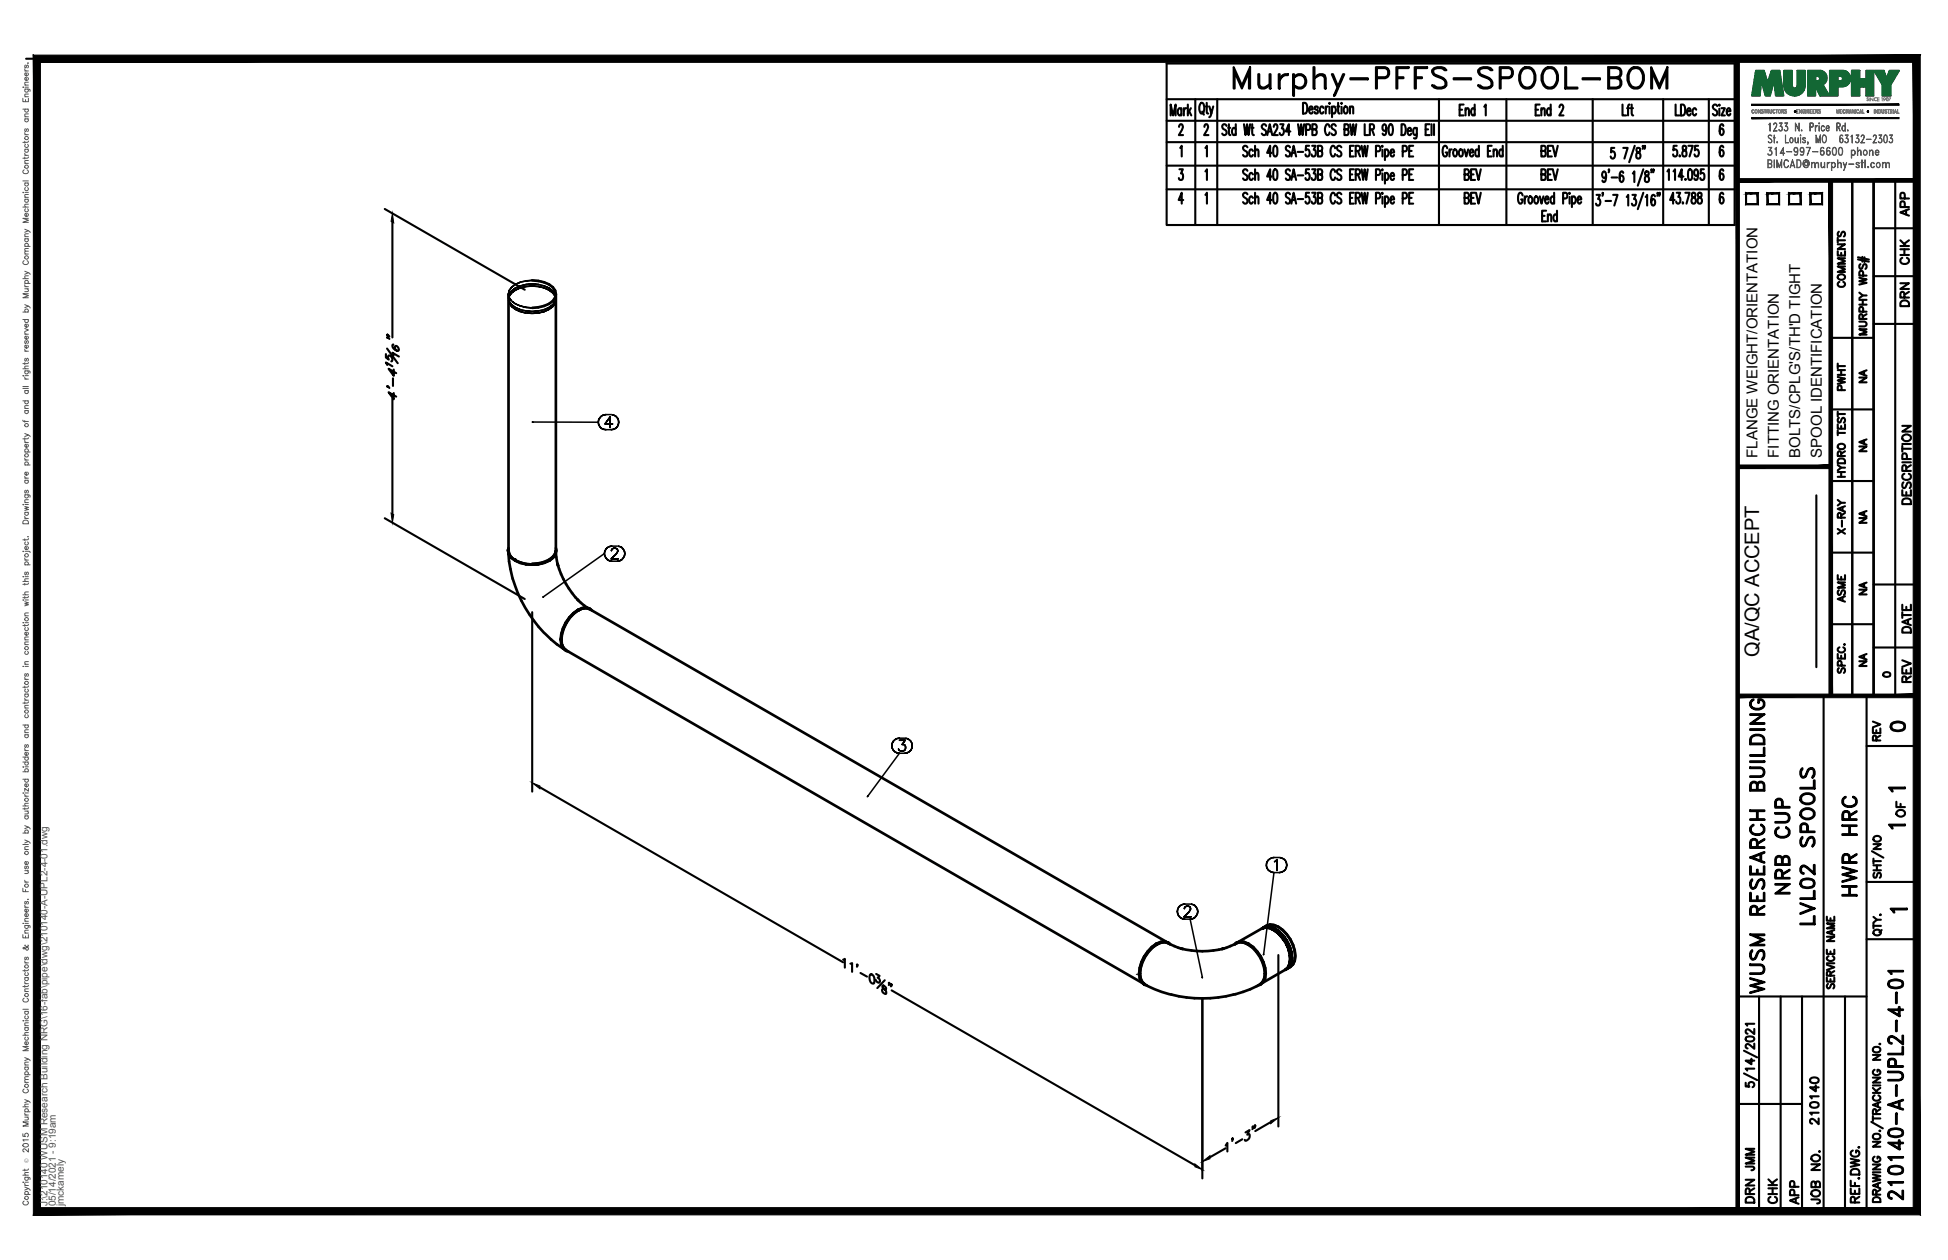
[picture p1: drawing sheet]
<svg xmlns="http://www.w3.org/2000/svg" width="432mm" height="279mm" viewBox="0 0 432 279" stroke-linecap="round" stroke-linejoin="round" font-family="sans-serif">
<defs><g id="words">
<text font-size="10.6" x="272.3" y="22.6">Murphy-PFFS-SPOOL-BOM</text>
<g font-size="6.6">
<text x="397.6" y="199.3" transform="rotate(-90 397.6 199.3)">NRB CUP</text>
<text x="412.4" y="199.7" transform="rotate(-90 412.4 199.7)">HWR HRC</text>
<text x="403.2" y="206" transform="rotate(-90 403.2 206)">LVL02 SPOOLS</text>
<text x="391.9" y="221.5" transform="rotate(-90 391.9 221.5)">WUSM RESEARCH BUILDING</text>
<text x="422.6" y="267.1" transform="rotate(-90 422.6 267.1)">210140-A-UPL2-4-01</text>
</g>
<g font-size="5.3">
<text x="417.7" y="163.3">0</text>
<text x="389.8" y="260.7" transform="rotate(-90 389.8 260.7)">JMM</text>
<text x="389.8" y="267.8" transform="rotate(-90 389.8 267.8)">DRN</text>
<text x="399.7" y="268.1" transform="rotate(-90 399.7 268.1)">APP</text>
</g>
<g font-size="4.9">
<text x="424" y="49" transform="rotate(-90 424 49)">APP</text>
<text x="424" y="59.6" transform="rotate(-90 424 59.6)">CHK</text>
<text x="409.9" y="64.9" transform="rotate(-90 409.9 64.9)">COMMENTS</text>
<text x="424" y="69.1" transform="rotate(-90 424 69.1)">DRN</text>
<text x="409.9" y="87.8" transform="rotate(-90 409.9 87.8)">PWHT</text>
<text x="424.4" y="112.9" transform="rotate(-90 424.4 112.9)">DESCRIPTION</text>
<text x="409.9" y="119.6" transform="rotate(-90 409.9 119.6)">X-RAY</text>
<text x="409.9" y="134.8" transform="rotate(-90 409.9 134.8)">ASME</text>
<text x="424.4" y="141.5" transform="rotate(-90 424.4 141.5)">DATE</text>
<text x="424.4" y="152.4" transform="rotate(-90 424.4 152.4)">REV</text>
<text x="417.7" y="165.5" transform="rotate(-90 417.7 165.5)">REV</text>
<text x="423" y="182.4" transform="rotate(-90 423 182.4)">OF</text>
<text x="403.9" y="250.5" transform="rotate(-90 403.9 250.5)">210140</text>
<text x="394.8" y="268.1" transform="rotate(-90 394.8 268.1)">CHK</text>
<text x="404.3" y="268.1" transform="rotate(-90 404.3 268.1)">JOB NO.</text>
</g>
<g font-size="4.4">
<text x="414.5" y="86.1" transform="rotate(-90 414.5 86.1)">NA</text>
<text x="414.5" y="101.2" transform="rotate(-90 414.5 101.2)">NA</text>
<text x="414.5" y="117.1" transform="rotate(-90 414.5 117.1)">NA</text>
<text x="414.5" y="133" transform="rotate(-90 414.5 133)">NA</text>
<text x="389.9" y="145.7" transform="rotate(-90 389.9 145.7)">QA/QC ACCEPT</text>
<text x="414.5" y="148.9" transform="rotate(-90 414.5 148.9)">NA</text>
</g>
<text font-size="4" x="416.3" y="151.3">0</text>
<g font-size="3.5">
<text x="417.3" y="176.7">1</text>
<text x="417.3" y="184.9">1</text>
<text x="417.7" y="203.6">1</text>
</g>
<g font-size="3.3">
<text x="389.5" y="101.5" transform="rotate(-90 389.5 101.5)">FLANGE WEIGHT/ORIENTATION</text>
<text x="394.3" y="101.5" transform="rotate(-90 394.3 101.5)">FITTING ORIENTATION</text>
<text x="399.1" y="101.5" transform="rotate(-90 399.1 101.5)">BOLTS/CPLG'S/TH'D TIGHT</text>
<text x="403.8" y="101.5" transform="rotate(-90 403.8 101.5)">SPOOL IDENTIFICATION</text>
</g>
<g font-size="2.2" fill="#545454">
<text x="10.5" y="267.5" transform="rotate(-90 10.5 267.5)">J:\210140 WUSM Research Building NRG\16-fab\pipe\dwg\210140-A-UPL2-4-01.dwg</text>
<text x="12.4" y="267.5" transform="rotate(-90 12.4 267.5)">05/14/2021 - 9:19am</text>
<text x="14.1" y="267.4" transform="rotate(-90 14.1 267.4)">jmckamely</text>
</g>
<text font-size="1.3" fill="#545454" x="6.3" y="257.9" transform="rotate(-90 6.3 257.9)">Ó</text>
</g></defs>
<!-- layer: HP-HWR-WLD -->
<g fill="none" stroke="#000" stroke-width=".59">
<path d="M112.7 65.2v56.8M118 62.2a6.9 6.9 0 0 1 4.5 1.5l.5 .7 .2 .8v56.8a3.2 3.2 0 0 1-2.6 2.6l-2.6 .4M123.2 65.2a3.1 3.1 0 0 1-2.6 2.6l-2.6 .5M112.7 122l.2 .9M112.7 122.6a27.8 27.8 0 0 0 12.4 21.4M112.7 121.5a1.87 1.87 0 0 0 .6 2.2 6.6 6.6 0 0 0 4.7 1.5M112.7 122.4v-.3l.2 .8M112.7 121.7l-.1 .4M112.9 122.9l.5 .7 .8 .7M114.2 124.1h.1M114.2 124.3h.1M114.2 124.3l2.4 .8 1.4 .1"/>
<path d="M118 125.2l1.3-.1-1.3 .1M119.3 125.1l1.3-.4-1.3 .4M120.6 124.7l1.1-.4-1.1 .4M121.7 124.3l.8-.7-.8 .7M121.7 124.3h.1M121.8 124.1h.1M122.5 123.6l.5-.7-.5 .7M123.2 122l-.2 .9 .2-.8v.3M123.2 122.6l.5 2.9-.1-.4M123.2 121.5a1.87 1.87 0 0 1-.6 2.2 6.6 6.6 0 0 1-4.6 1.5M123.7 125.4a19 19 0 0 0 4.4 7.6M124.9 139.3l-.4 1.3"/>
<path d="M127.1 136l-.9 1-1.3 2.3M127.1 136l1-.7-1 .7M128.1 135.3l.9-.4-.9 .4M128.2 135.4h.1M128.3 133.3l-.3-.3 2.3 1.9M130.5 134.9l.2 .2-.8-.3-.9 .1 .9-.1 .9 .3M130.8 135.2l127.8 73.7M130.9 135.1l.3 .3M124.3 141.8h.1M124.3 141.8a2.46 2.46 0 0 0 1.2 2.5l-.5-.5-.4-.9-.2-1M124.3 141.8a8.3 8.3 0 0 1 3.8-6.6v.1a2.42 2.42 0 0 1 2.8-.2 3.2 3.2 0 0 0-3.7 .9 8.6 8.6 0 0 0-2.8 5.9M124.5 141.8h.1"/>
<path d="M124.5 140.6l-.1 1.2 .1 1 .4 .8M124.9 143.6l.6 .6-.3-.2M124.9 143.6l.6 .6M125.5 144.3l.5 .2M125.6 144.3l127.7 73.7M252.5 215.8h.1M252.7 215.9h.1M253.6 218.2h.1M253.7 218.4l.5 .1M255.3 210l1-.6a2.51 2.51 0 0 1 2.8-.3 3.2 3.2 0 0 0-3.6 1 7.7 7.7 0 0 0-2.7 6.9l.3 .8 .6 .6a2.55 2.55 0 0 1-1.2-2.6 8.3 8.3 0 0 1 2.8-5.8zM256.4 209.5h.1M258.7 208.9l.2 .2a3.2 3.2 0 0 0-3.6 .9 7.5 7.5 0 0 0-2.6 6.8l.4 .9 .5 .5-.2-.1"/>
<path d="M258.9 209.1l.1 .1M259.1 209.2l.1 .1-.1-.1M259.1 209.1l.3 .3M262.2 210.4l-.4-.1a19.4 19.4 0 0 0 9.5 0l-.5 .1M273.6 209.4a2.25 2.25 0 0 1 3.2 0v-.1a7.9 7.9 0 0 1 3.6 7.6 1.93 1.93 0 0 1-1.5 1.6M274 209.1a3.2 3.2 0 0 1 3.6 1M274.4 208.9l-.3 .2a3.2 3.2 0 0 1 3.6 .9 7.8 7.8 0 0 1 2.7 6.8l-.4 .9-.6 .5 .2-.1M274.5 208.9l6.2-3.6a3.2 3.2 0 0 1 3.6 .9 7.8 7.8 0 0 1 2.7 6.8l-.4 .9-.6 .5-6.2 3.6M276.6 209.5h.1M276.6 209.5a7.8 7.8 0 0 1 3.6 7.4l-.3 .8a15.5 15.5 0 0 1-6.5 2.8 27.7 27.7 0 0 1-19.6-2.2 3.3 3.3 0 0 1-1-3.6 7.7 7.7 0 0 1 4.6-5.7 4.4 4.4 0 0 1 2.9 .8l1.8 .6M276.6 209.5a2.3 2.3 0 0 0-2.8-.2l.2-.1-3 1.2M279.9 205.8a2.8 2.8 0 0 1 3.5-.3 7.9 7.9 0 0 1 3.6 7.5l-.4 .9-1.3 .9"/>
<path d="M280 205.7l.8-.3 .9 .1h-.9zM280.4 215.9h.1M280.4 205.7l-.8 .2 .8-.2M280.6 215.8h.1M281.3 205.8l-.9-.1 .9 .1M281.7 205.5l1 .4-1-.3M282.3 206.2l-1-.4 1 .4M282.7 205.9l.9 .7 1 1zM283.2 206.9l-.9-.7 .9 .7M284.1 207.8l-.9-.9 .9 .9M284.9 215h.1M284.9 208.9l-.8-1.1 .8 1.1"/>
<path d="M284.9 215l.6-.5-.6 .5M285.3 208.7l-.7-1.1 .7 1.1M285.3 214.8l-.1 .1M285.5 210.2l-.6-1.3 .6 1.3M285.5 214.5l.4-.9-.4 .9M285.9 211.4l-.4-1.2 .4 1.2M285.9 211.4l.1 1.2-.1 1 .1-1zM285.9 210l-.6-1.3 .6 1.3M286.3 211.2l-.4-1.2 .5 2.4M286.4 212.4a2.46 2.46 0 0 1-1.1 2.4M286.4 212.4l-.1 1.1-.4 .8-.6 .5"/>
</g>
<g fill="none" stroke="#000" stroke-width=".34">
<path d="M112.7 65.2l.1-.8 .6-.7a2.05 2.05 0 0 0 0 3l-.6-.7-.1-.8 .1 1.6 .6 .7-.5-.7-.2-.8M112.8 65.6v-.4l.6-.7-.6 1.1M112.8 65.9l.1-.2-.1 .2M112.9 67.3l-.2-.8 .2 .8M112.9 65.7l.5-.7-.5 .7M113.4 68l-.5-.7 .5 .7M113.4 67.5l.8 .7-.8-.7M113.4 63.7l.8-.6-.8 .6M113.4 64.5l.8-.6-.8 .6M113.4 65l.8-.7-.8 .7M114.2 67.4l-.8-.7 .8 .7M114.2 68.6l-.8-.6 .8 .6"/>
<path d="M114.2 68.2l1.1 .5 2.7 .4-2.7-.4zM114.2 63.1l1.1-.5 2.7-.4-2.7 .4zM114.2 63.9l1.1-.5-1.1 .5M114.2 64.3l1.1-.5-1.1 .5M115.3 67.8l-1.1-.4 1.1 .4M115.3 69.1l-1.1-.5 1.1 .5M115.3 63.4l1.3-.3 1.4-.1zM115.3 63.8l1.3-.3-1.3 .3M116.6 68.1l-1.3-.3 1.3 .4M116.6 69.4l-1.3-.3 1.3 .3M116.6 68.1l1.4 .2-1.4-.1M116.6 63.5l1.4-.1-1.4 .1"/>
<path d="M118 69.5l-1.4-.1 1.4 .1M118 63.4l1.3 .1-1.3-.1M118 69.1l2.6-.4 1.1-.5-1.1 .5zM118 63l1.3 .1 2.4 .8-1.1-.5zM118 62.2a5.8 5.8 0 0 1 5.1 2.2l.2 .8M119.3 69.4l-1.3 .1 1.3-.1M119.3 63.5l1.3 .3-1.3-.3M120.6 69.1l-1.3 .3 1.3-.3M120.6 63.8l1.1 .5-1.1-.5M121.7 68.6l-1.1 .5 1.1-.5M121.7 64.3l.8 .7-.8-.7M121.7 68.2l.8-.7-.8 .7"/>
<path d="M122.5 68l-.8 .6 .8-.6M122.5 64.5l-.8-.6 .8 .6M122.5 65l.5 .7-.5-.7M123 67.3l-.5 .7 .5-.7M123 65.7l.1 .2-.1-.2M123.1 65.6v-.4l-.6-.7 .6 1.1M123.2 66.5l-.2 .8 .2-.8M123.3 66l-.2 .8-.6 .7 .5-.7zM123.3 65.2a3.3 3.3 0 0 1-2.7 2.6l-1.3 .4-1.3 .1M123.3 65.2v.8M118 93.6h.1zM118.1 93.6h14.5"/>
<path d="M132.6 93.6l.1 .5-.1-.5M132.7 93.1l-.1 .5 .1-.5M132.7 94.1l.3 .5-.3-.5M133 92.7l-.3 .4 .3-.4M133 94.6l.3 .4-.3-.4M133.3 92.3l-.3 .4 .3-.4M133.3 95l.5 .2-.5-.2M133.8 92l-.5 .3 .5-.3M133.8 95.2l.5 .1-.5-.1M134.1 94h1.7h-1.7M134.3 91.9l-.5 .1 .5-.1M134.3 95.3h1.2"/>
<path d="M134.3 91.9h1.2M135.2 92.4l-1.1 1.6 1.1-1.6M135.2 92.4v2.4v-2.4M135.5 95.3l.5-.1-.5 .1M136 92l-.5-.1 .5 .1M136 95.2l.5-.2-.5 .2M136.5 92.3l-.5-.3 .5 .3M136.5 95l.3-.4-.3 .4M136.8 92.7l-.3-.4 .3 .4M136.8 94.6l.3-.5-.3 .5M137.1 93.1l-.3-.4 .3 .4M137.1 94.1v-.5v.5"/>
<path d="M137.1 93.6v-.5v.5M120.4 132.3l-.1 .1zM134 122.8l.1 .5-.1-.5M134 122.8l-13.6 9.6M134.1 122.2l-.1 .6 .1-.6M134.1 123.3l.2 .4-.2-.4M134.3 121.8l-.2 .4 .2-.4M134.3 123.7l.3 .4-.3-.4M134.6 121.4l-.3 .4 .3-.4M134.6 124.1l.5 .3-.5-.3M135.1 121.2l-.5 .2 .5-.2M135.1 124.4h.5h-.5"/>
<path d="M135.5 123.9h1.5h-1.5M135.5 122.1h.1M135.5 122l.2-.2-.2 .2M135.6 121.1l-.5 .1 .5-.1M135.6 124.4h1.2M135.6 121.1h1.2M135.7 121.8l.1-.1-.1 .1M135.8 121.7l.2-.1-.2 .1M136 121.6h.5h-.5M136.5 121.6l.2 .1-.2-.1M136.6 122.8l-1.1 1.1 1.1-1.1M136.7 121.7l.1 .1-.1-.1"/>
<path d="M136.8 122.5l-.2 .3 .2-.3M136.8 121.8l.1 .2-.1-.2M136.8 124.4h.6h-.6M136.9 122.2l-.1 .3 .1-.3M136.9 122v.2v-.2M137.4 121.2l-.6-.1 .6 .1M137.4 124.4l.4-.3-.4 .3M137.8 121.4l-.4-.2 .4 .2M137.8 124.1l.4-.4-.4 .4M138.2 121.8l-.4-.4 .4 .4M138.2 123.7l.2-.4-.2 .4M138.4 122.2l-.2-.4 .2 .4"/>
<path d="M138.4 123.3l.1-.5-.1 .5M138.5 122.8l-.1-.6 .1 .6M197.7 165.4l.1 .5-.1-.5M197.8 164.8l-.1 .6 .1-.6M197.8 165.9l.2 .5-.2-.5M198 164.4l-.2 .4 .2-.4M198 166.4l.4 .3-.4-.3M198.4 164l-.4 .4 .4-.4M198.4 166.7l.4 .2-.4-.2M198.8 163.8l-.4 .2 .4-.2M198.8 166.9l.6 .1-.6-.1M199.2 166.1l.2 .3z"/>
<path d="M199.4 163.7l-.6 .1 .6-.1M199.4 164.2h1.2h-1.2M199.4 166.4l.7 .2zM199.4 163.7h1.2M200 165.1h.3h-.3M200.3 165.1l.2 .1-.2-.1M200.4 166.4l-.3 .2 .3-.2M200.5 165.2l.1 .1-.1-.1M200.6 167l.5-.1-.5 .1M200.6 167h-1.2l-7.1 9.7v-.1M200.6 164.2l-.6 .9 .6-.9M200.6 166.2l-.2 .2 .2-.2"/>
<path d="M200.6 165.3l.1 .3-.1-.3M200.7 165.6l-.1 .6zM201.1 163.8l-.5-.1 .5 .1M201.1 166.9l.4-.2-.4 .2M201.5 164l-.4-.2 .4 .2M201.5 166.7l.4-.3-.4 .3M201.9 164.4l-.4-.4 .4 .4M201.9 166.4l.2-.5-.2 .5M202.1 164.8l-.2-.4 .2 .4M202.1 165.9l.1-.5-.1 .5M202.2 165.4l-.1-.6 .1 .6M280.7 191.8l.1 .5-.1-.5"/>
<path d="M280.8 191.3l-.1 .5 .1-.5M280.8 192.3l.2 .5-.2-.5M281 190.8l-.2 .5 .2-.5M281 192.8l.4 .4-.4-.4M281.4 190.5l-.4 .3 .4-.3M281.4 193.2l.5 .2-.5-.2M281.9 190.2l-.5 .3 .5-.3M281.9 193.4l.5 .1-.5-.1M282.4 190.1l-.5 .1 .5-.1M282.4 190.1h1.2M282.5 191.1l.2-.1-.2 .1M282.7 191l.4-.4-.4 .4"/>
<path d="M283.1 190.6v2.4v-2.4M283.6 193.5l.5-.1-.5 .1M283.6 193.5h-1.2l-2.3 18.2v-.1M284.1 190.2l-.5-.1 .5 .1M284.1 193.4l.5-.2-.5 .2M284.6 190.5l-.5-.3 .5 .3M284.6 193.2l.3-.4-.3 .4M284.9 190.8l-.3-.3 .3 .3M284.9 192.8l.2-.5-.2 .5M285.1 191.3l-.2-.5 .2 .5M285.1 192.3l.1-.5-.1 .5M285.2 191.8l-.1-.5 .1 .5"/>
<path d="M261 202.1l.1 .5-.1-.5M261.1 201.6l-.1 .5 .1-.5M261.1 202.6l.2 .5-.2-.5M261.3 201.2l-.2 .4 .2-.4M261.3 203.1l.3 .4-.3-.4M261.6 200.8l-.3 .4 .3-.4M261.6 203.5l.5 .2-.5-.2M262.1 200.6l-.5 .2 .5-.2M262.1 203.7l.5 .1-.5-.1M262.5 203.3h1.5h-1.5M262.5 201.5h.1M262.5 201.4l.2-.2-.2 .2"/>
<path d="M262.6 200.5l-.5 .1 .5-.1M262.6 203.8h1.2M262.6 200.5h1.2M262.7 201.2l.1-.1-.1 .1M262.8 201.1l.2-.2-.2 .2M263 200.9h.5h-.5M263.5 200.9l.2 .2-.2-.2M263.6 202.2l-1.1 1.1 1.1-1.1M263.7 201.1l.1 .1-.1-.1M263.8 201.8l-.2 .4 .2-.4M263.8 201.2l.1 .2-.1-.2M263.8 203.8l.6-.1-.6 .1"/>
<path d="M263.8 203.8l2.7 13.1v-.2M263.9 201.6l-.1 .2 .1-.2M263.9 201.4v.2v-.2M264.4 200.6l-.6-.1 .6 .1M264.4 203.7l.4-.2-.4 .2M264.8 200.8l-.4-.2 .4 .2M264.8 203.5l.4-.4-.4 .4M265.2 201.2l-.4-.4 .4 .4M265.2 203.1l.2-.5-.2 .5M265.4 201.6l-.2-.4 .2 .4M265.4 202.6l.1-.5-.1 .5M265.5 202.1l-.1-.5 .1 .5"/>
</g>
<path d="M252.6 215.8l-.7 .3M252.7 215.9l-.4 .2v.2" fill="none" stroke="#000" stroke-width=".22"/>
<g fill="#000">
<circle cx="130.3" cy="134.9" r=".3"/>
<circle cx="279.6" cy="205.9" r=".3"/>
</g>
<!-- layer: PS-BDR -->
<g fill="#000" stroke="#000" stroke-width=".22">
<path d="M388.3 26.1v.2l32.6-.2zM388.3 26.3l32.6-.2v.2z"/>
<path d="M388.3 23.1v.3l32.6-.3zM388.3 23.4l32.6-.3v.3z"/>
<path d="M7.4 12.2v257.2l1.6-1.6zM7.4 12.2l1.6 1.6v254zM7.4 12.2l1.6 1.6 416.6-1.6zM9 13.8l416.6-1.6-1.5 1.6zM425.6 12.2l-1.5 1.6 1.5 255.6zM424.1 13.8l1.5 255.6-1.5-1.6zM7.4 269.4h418.2l-1.5-1.6zM9 267.8h415.1l-416.7 1.6z"/>
</g>
<!-- layer: PS-BDR-T -->
<g fill="none" stroke="#000" stroke-width=".47">
<path d="M415.3 40v114.3h-4.7v-114.2v114.2h-4.8v-114.2M387 42.9h2.6v2.4h-2.6zM391.8 42.9h2.6v2.4h-2.6zM396.6 42.9h2.5v2.4h-2.5zM401.3 42.9h2.6v2.4h-2.6zM411.8 57.5l2.5 .5M411.8 57.1l2.5 .5M412.4 58.6a.59 .59 0 0 0-.3 .5 .59 .59 0 0 0 .4 .5l.3-.1 .3-.8 .4-.1a.64 .64 0 0 1 0 1M412.8 57v1M413.3 57.1v1M405.8 74.9h9.5M412.1 71.3l1.4 .1a.52 .52 0 0 1 .2 .6 .52 .52 0 0 1-.4 .4h-1.2"/>
<path d="M412.1 61.6l1.7 .4-1.7 .3 1.7 .4-1.7 .4M412.1 67.5h1.7M412.1 66.5h1.7M412.1 64.9l.8 .6M412.9 70.7l-.1-.9-.4-.1-.3 .3v.7h1.7M412.9 66.5v1M413 69.1l-.1-.9-.5-.1-.3 .3v.7h1.7M413 61.1l-.1-.9-.5-.1-.3 .3v.7h1.7M413.8 73h-1.7l1.7 .6-1.7 .6h1.7M413.8 65.5h-.9l-.8 .6M413.8 69.7l-.9 .5M405.8 90.8h9.5"/>
<path d="M407.4 94.1v1h1.6v-1M407.4 96h1.6M407.4 91.3v1.1M407.4 95.4v1.1M407.4 91.8h1.6M407.4 98.7a.79 .79 0 0 1 1-.3 .79 .79 0 0 1 .5 .9 .78 .78 0 0 1-1 .3 .78 .78 0 0 1-.5-.9zM407.6 92.7a.59 .59 0 0 0-.3 .5 .59 .59 0 0 0 .4 .5l.3-.1 .3-.8 .4-.1a.65 .65 0 0 1 0 1M408.1 94.5v.6M402.6 109.8v38.1M405.8 106.7h9.5M407.4 105.7h1.6M407.4 104.7h1.6"/>
<path d="M407.4 103.1l.7 .6M407.4 102a.9 .9 0 0 1 1.6 .2v.5h-1.6zM408.1 101.1l-.1-.9-.3-.1-.3 .3v.7h1.6M408.1 104.7v1M409 103.7h-.9l-.7 .6M409 100.1l-.9 .5M405.8 122.5h9.5M405.8 138.4h9.5M407.4 145v1h1.6v-1M407.6 148.2a.59 .59 0 0 0-.3 .5 .59 .59 0 0 0 .4 .5l.3-.2 .3-.7 .4-.1a.65 .65 0 0 1 0 1M407.7 143.5a.59 .59 0 0 0-.3 .7 .59 .59 0 0 0 .6 .5h.4a.59 .59 0 0 0 .6-.5 .59 .59 0 0 0-.4-.7M408.1 145.4v.6"/>
<path d="M408.2 147.6l-.1-.9-.4-.2-.3 .4v.7h1.6M408.8 142.9h.2z"/>
</g>
<!-- layer: PS-DIM -->
<path d="M5.8 13h419" fill="none" stroke="#000" stroke-width=".47"/>
<!-- layer: 0 -->
<g fill="none" stroke="#000" stroke-width=".47">
<path d="M415.3 40v114.3M420.1 40v114.3M415.3 50.6h9.5M415.3 61.2h9.5M415.3 71.8h9.5M415.3 129.6h9.5M415.3 143.6h9.5M386.6 238l2.9 1.5M386.6 233l2.9 1.5M387 230l.8-.2a.85 .85 0 0 1 1.1 .6 1.14 1.14 0 0 1-1.9 0zM388.2 234.8v1.2l-1.2-.8h1.9M388.9 237h-1.9l.3 .4"/>
<path d="M388.9 231.4v1.2l-1-.8-.6-.3-.3 .2v.5l.4 .3M388.9 228.2v1.1l-1-.8-.6-.3-.3 .2v.5l.4 .3M388.9 227h-1.9l.3 .4M387 240.1v.8l.8 .1a.62 .62 0 0 1 0-.9 .62 .62 0 0 1 .9 .1 .62 .62 0 0 1-.2 .9"/>
</g>
<g fill="#000" stroke="#000" stroke-width=".22">
<path d="M384.8 13l.8 255.6v-255.6zM384.8 13l.8 255.6h-.8z"/>
<path d="M385.2 39.6v.8l39.6-.8zM385.2 40.4l39.6-.8v.8z"/>
<path d="M424.5 40l.8 114.3v-114.3zM424.5 40l.8 114.3h-.8z"/>
<path d="M385.2 153.9v.8l39.6-.8zM385.2 154.7l39.6-.8v.8z"/>
</g>
<!-- layer: PS-LOGO -->
<g fill="none" stroke="#545454" stroke-width=".22">
<path d="M5.1 19.3h.1zM5.5 19.8h.9l.2 .1v.4M5.5 15.3v.3l.3 .1M5.5 18.9h.8M5.5 15.7h.8M5.5 19.3h.8M5.7 19.8a.38 .38 0 0 0-.1 .5 .38 .38 0 0 0 .6 0 .38 .38 0 0 0-.1-.5M5.7 14.4l-.2 .3v.3h.3l.1-.4 .2-.2 .2 .3-.2 .4M6.1 17.2a.38 .38 0 0 1 .1 .5 .38 .38 0 0 1-.6 0 .38 .38 0 0 1 .1-.5h.1v.7M6.1 16.2a.38 .38 0 0 1 .1 .5 .38 .38 0 0 1-.6 0 .38 .38 0 0 1 .1-.5h.1v.6M6.2 13.9v.1zM6.3 18.2l-.8 .1v.3l.2 .3"/>
<path d="M5.1 21.8v.7h1.2v-.7M5.1 24.2h1.2M5.4 37.7a.43 .43 0 0 0-.3 .5 .43 .43 0 0 0 .4 .3h.3a.43 .43 0 0 0 .5-.3 .43 .43 0 0 0-.3-.5M5.5 34v.3l.3 .1M5.5 29.4v.3l.3 .2M5.5 31.3v.4M5.5 34.8v.4M5.5 36.2h.8M5.5 34.4h.8M5.5 33.1h.8M5.5 29.9h.8M5.5 26.4h.8"/>
<path d="M5.5 25.9h.8M5.5 21.4h.8M5.7 33.1a.38 .38 0 0 0-.1 .5 .38 .38 0 0 0 .6 0 .38 .38 0 0 0-.1-.5M5.7 32a.4 .4 0 0 0-.1 .6 .4 .4 0 0 0 .6 0 .4 .4 0 0 0-.1-.6M5.7 28.6l-.2 .2v.3h.3l.1-.4 .2-.1 .2 .2-.2 .4M5.7 26.4a.38 .38 0 0 0-.1 .5 .38 .38 0 0 0 .6 0 .38 .38 0 0 0-.1-.5M5.7 24.2a.38 .38 0 0 0-.1 .6 .38 .38 0 0 0 .6 0 .38 .38 0 0 0-.1-.6M5.7 22.1v.4M6.3 35.6h-.8v.3l.2 .3M6.3 34.8l-.3 .3h-.9M6.3 31.3l-.3 .3h-.9M6.3 25.3h-.8v.3l.2 .3"/>
<path d="M6.3 20.9h-.8v.3l.2 .2M391.9 34.2l.2 .2M392 36.3l.6-.1v-.6l-.6-.1v1.6l.6-.1v-.6h-.6M392.1 30a.44 .44 0 0 1 .7 .2 .38 .38 0 0 0-.6-.2 .38 .38 0 0 0-.1 .5l.4 .3a.46 .46 0 0 1 .2 .7 .46 .46 0 0 1-.7-.1 .41 .41 0 0 0 .6 .1 .41 .41 0 0 0 0-.6l-.6-.4zM392.3 33.3a.53 .53 0 0 1 .5 .8 .53 .53 0 0 1-.9 0 .47 .47 0 0 0 .7 .2l.2-.3M392.4 27.2l-.1 1.9v-1.7l-.2 .2zM392.4 36.3l.3 .1v.6l-.8 .2v-1.8l.8 .2v.6l-.3 .2M392.5 33.4a.51 .51 0 0 1 .3 .5 .51 .51 0 0 1-.3 .5M392.7 32.8l-.7-.1h.8l-.5 .7M392.7 32.7l-.5 .7 .4 .1 .2 .3M393.1 30.5l.4 .1zM393.1 29l.8 .1h-.8l.7-1.3-.2-.5h-.2l-.3 .4 .1-.3a.39 .39 0 0 1 .6 0 .39 .39 0 0 1 0 .5l-.7 1.2"/>
<path d="M393.3 35.4v1.8zM393.3 29.9v1.8zM393.4 33l.4-.3v1.7l-.1-1.6zM393.9 35.4l.5 1.5 .6-1.5v1.8l-.1-1.4-.5 1.4-.5-1.4v1.4zM393.9 31.4l.1 .3zM393.9 31.5l.1 .1zM394.4 28.8l.1 .2M394.7 27.9a.55 .55 0 0 1 .4 .7 .55 .55 0 0 1-.7 .4l-.1-.3 .4 .3 .3-.4M394.7 33.9l.9 .1h-1l.7-1.3v1.7v-1.5l-.6 1.1M394.8 28l.2 .5-.2 .5M395 27.3l-.6-.1h.6l-.3 .8M395 27.2l-.4 .8 .4 .1v.3"/>
<path d="M395.5 28.8l.2 .2M395.7 35.5a.47 .47 0 0 1 .7 .3l-.3-.3h-.3a1.08 1.08 0 0 0 0 1.6h.3l.3-.3a.44 .44 0 0 1-.4 .4 .44 .44 0 0 1-.5-.4l-.1-.7zM395.8 29.9v1.7l.7 .1h-.7zM395.8 27.9a.55 .55 0 0 1 .5 .7 .55 .55 0 0 1-.7 .4l-.1-.3 .4 .3 .4-.4M396 28l.3 .5-.3 .5M396 33.6l1.2 .1zM396.2 27.3l-.6-.1h.7l-.5 .8M396.2 27.2l-.4 .8 .3 .1 .2 .3M396.9 30.6a.57 .57 0 0 1 .7 .4 .57 .57 0 0 1-.4 .7l-.3-.1-.2-.4zM396.9 36.8h.8M397 30.6a.52 .52 0 0 1 .4 .5 .52 .52 0 0 1-.4 .5l-.2-.4zM397 36.7h.7"/>
<path d="M397.3 35.4l.6 1.8-.6-1.5-.5 1.5zM397.7 33.3l.3 .4 .3-.1 .2-.3M397.7 33.1l.3-.3h.3l.2 .3M397.8 34.3h.5M397.9 30.5l.1 1 .3 .1 .3-.2-.3 .3-.3-.1-.1-.2zM398 27.2l.8 1.6v-1.6v1.9l-.8-1.6v1.6zM398 32.8l-.3 .4 .3 .5M398.2 32.8a1.22 1.22 0 0 1 .1 1.6M398.3 35.4h.5a1.05 1.05 0 0 1 0 1.8h-.5zM398.3 35.5a.84 .84 0 0 1 .9 .5 .84 .84 0 0 1-.2 .9l-.7 .2zM398.5 33.5l-.2 .2a.49 .49 0 0 1-.6-.2 .49 .49 0 0 1 .1-.6 .49 .49 0 0 1 .7 0v.4a.81 .81 0 0 1-.5 1.1l-.3-.2 .1 .2M398.5 33.3l-.3 .4"/>
<path d="M398.6 30.5v1.2zM399 30l.1-.1v.3zM399.1 33.3l.3 .4 .3-.1 .1-.3M399.1 33.1l.3-.3h.3l.1 .3M399.1 30h.1M399.1 30.5v1.2zM399.1 34.3h.6M399.4 28.8v.3l-.1-.1zM399.4 28.9h.1M399.4 32.8a.51 .51 0 0 0-.3 .4 .51 .51 0 0 0 .3 .5M399.5 32.8a1.22 1.22 0 0 1 .1 1.6M399.6 31.5h.6"/>
<path d="M399.6 30.8l.6 .6-.2 .3-.4-.1v-.2l.1 .2M399.6 30.7h.6M399.7 30.6v.3M399.8 33.5l-.1 .2a.5 .5 0 0 1-.7-.5 .5 .5 0 0 1 .7-.4l.2 .5a.83 .83 0 0 1-.5 1.1l-.3-.2 .1 .2M399.8 33.3l-.3 .4M399.9 35.6a.74 .74 0 0 1 1 .2 .74 .74 0 0 1-.1 1l-.1-1 .1 .9a.68 .68 0 0 0-.3-1.2 .68 .68 0 0 0-.8 .9 .66 .66 0 0 0 .4 .7 .66 .66 0 0 0 .7-.2 .7 .7 0 0 1-.9 .1 .7 .7 0 0 1-.2-.8zM400 36l.2-.2 .4 .1 .1 .2-.5-.2-.2 .3 .1 .4 .4 .1 .2-.2-.1 .2-.4 .1-.2-.2zM400.1 30.6l.1 .2-.2-.3-.4 .1v.2l.6 .5M400.1 31.2v.4M400.7 31.5h.1M400.8 31.9l-.1-.5 .1 .4-.2 .2M400.8 31.7v.1"/>
<path d="M401.3 28.1l.6-.1v-.6l-.6-.1-.1 1.8v-1.9h.5l.2 .4v.4l-.2 .2h-.4M401.3 32.7l-.7 1.7 .7-1.7h-.9l.9 .1M401.6 36v1.2zM401.8 33.6l1.2 .1zM401.8 36.1h.5l.1 1.1-.2-1-.3-.1-.3 .3zM402.4 27.8v1.3zM402.5 29.9l.5 1.5 .5-1.5v1.8l-.1-1.4-.4 1.4-.4-1.4-.1 1.4zM402.6 36.1h.4l.1 1.1-.1-1-.3-.1-.3 .3zM402.6 27.9l.3-.1-.3 .2-.2 .4zM403.2 27.2l.1 .1v.2zM403.2 27.3h.1M403.2 27.8l.1 1.3z"/>
<path d="M403.5 34l.4 .4 .3-.1 .1-.3M403.5 33.8l.4-.4 .3 .1 .1 .3M403.6 36l.2 1 .3 .1 .3-.2-.3 .3-.4-.1zM403.7 32.8h.5M403.8 32.8l-.2 .2a1.17 1.17 0 0 0 .2 1.4M403.8 27.9l.4-.1 .2 .4-.2-.3a.54 .54 0 0 0-.4 .6 .54 .54 0 0 0 .4 .5l.2-.3-.2 .4h-.2l-.3-.5zM403.8 33.4l-.3 .5M404.1 33.4l.2 .5-.2 .5M404.1 30l.2-.1a.95 .95 0 0 1 .6 .9 .95 .95 0 0 1-.6 .9 1.24 1.24 0 0 1-.2-1.7zM404.1 30.1l.2-.1a.87 .87 0 0 1 .5 .8 .87 .87 0 0 1-.5 .8 1.19 1.19 0 0 1-.2-1.5zM404.2 32.8l.1 .1-.4-.2a1.42 1.42 0 0 0-.2 1.7 .49 .49 0 0 0 .6-.2 .49 .49 0 0 0-.1-.7 .49 .49 0 0 0-.7 .1M404.4 36l.1 1.2z"/>
<path d="M404.8 28.4h.6l-.2-.5a.54 .54 0 0 0-.4 .6 .54 .54 0 0 0 .4 .5l.2-.3-.2 .4a.63 .63 0 0 1-.4-.6 .63 .63 0 0 1 .4-.7l.3 .7h-.7M404.9 34l.3 .4 .3-.1 .2-.3M404.9 33.8l.3-.4 .3 .1 .2 .3M405 36l.1 1.2zM405.1 32.8h.5M405.1 32.8l-.1 .2a1.17 1.17 0 0 0 .2 1.4M405.2 33.4l-.3 .5M405.3 36.1l.3-.1-.5 .5zM405.4 33.4l.3 .5-.3 .5M405.5 32.8l.2 .1a.36 .36 0 0 0-.6-.1l-.2 .6v.8l.2 .2a.49 .49 0 0 0 .6-.2 .49 .49 0 0 0-.1-.7 .49 .49 0 0 0-.7 .1M406 36v1.8zM406.2 36.1a.53 .53 0 0 1 .7 .5 .53 .53 0 0 1-.7 .5l-.2-.2 .3 .2a.51 .51 0 0 0 .5-.5 .51 .51 0 0 0-.5-.5l-.3 .2z"/>
<path d="M406.3 32.8l.4-.1a1.13 1.13 0 0 1 0 1.7h-.1a1.28 1.28 0 0 1-.3-1.6zM406.3 34.3h.6M406.3 32.8h.6M406.4 32.8l-.2 .6 .2 1M406.8 32.8l.2 .6-.2 1M407.2 28.1l.6-.1v-.6l-.6-.1-.1 1.8v-1.9l.7 .1 .1 .7-.3 .2h-.4M407.3 35.4l.1 1.8zM407.5 28.2l.4 .9-.3-.9M407.6 36.1h.5l.1 1.1-.2-1-.3-.1-.3 .3zM407.7 32.8l.3-.1a1.13 1.13 0 0 1 0 1.7h-.1a1.28 1.28 0 0 1-.2-1.6zM407.7 34.3h.5M407.7 32.8h.5"/>
<path d="M407.8 32.8l-.2 .6 .2 1M407.8 31.3l.3 .3 .4-.3M407.8 31l.3-.3 .4 .3M408 30.1h.4M408 30l-.1 .3a1.28 1.28 0 0 0 .2 1.3M408.1 30.7l-.3 .4M408.2 32.8l.2 .6-.2 1M408.2 30.7l.3 .4-.3 .5M408.4 30l.1 .2a.33 .33 0 0 0-.5-.2l-.2 .7 .2 .9a.48 .48 0 0 0 .5-.5 .48 .48 0 0 0-.5-.4l-.2 .1M408.5 27.9l.3-.1 .2 .3-.2-.2a.54 .54 0 0 0-.5 .6 .54 .54 0 0 0 .5 .5l.2-.2-.2 .3-.5-.3zM409 27.2l.1 1.9zM409 37l-.5-1 .5 1.2"/>
<path d="M409 31.4l.1 .2M409.2 30.7l.4 .1 .1 .2M409.3 30.6a.53 .53 0 0 1 .4 .6 .53 .53 0 0 1-.7 .4v-.2a.36 .36 0 0 0 .6 .1l.1-.2M409.3 36l-.6 1.8zM409.4 30.7l.3 .4-.3 .5M409.6 28.8v.3zM409.6 28.9v.1zM409.6 30l-.6-.1h.7l-.4 .8M409.6 29.9l-.4 .8M409.8 36.4h1.1zM410.4 33.3v1.7zM410.6 33.3a.53 .53 0 0 1 .7 .6 .53 .53 0 0 1-.7 .5l-.2-.2 .3 .2a.51 .51 0 0 0 .5-.5 .51 .51 0 0 0-.5-.6l-.3 .2z"/>
<path d="M410.6 29.9l-.1 1.8v-1.6l-.2 .2zM411.3 31.4l.2 .2M411.5 37h.6M411.5 36.4l.6 .3v.2a.38 .38 0 0 1-.3 .3 .38 .38 0 0 1-.4-.3l.2 .2M411.5 36.2h.6M411.6 36.1v.3M411.6 30.6a.52 .52 0 0 1 .5 .6 .52 .52 0 0 1-.7 .4l-.1-.2a.36 .36 0 0 0 .6 .1l.2-.2M411.7 32.7l.1 1.7zM411.8 30.7l.3 .4-.1 .3-.2 .2M412 36.1l.1 .2a.38 .38 0 0 0-.3-.3 .38 .38 0 0 0-.4 .3l.7 .5M412 36.7v.4M412 33.3h.5v1.1v-.8l-.2-.3-.5 .3z"/>
<path d="M412 30l-.6-.1h.7l-.5 .8M412 29.9l-.4 .8 .3 .1 .2 .2M412.5 36l.5 .1zM412.5 31.6l.8 .1h-.8l.7-1.3-.2-.4h-.2l-.3 .3 .1-.2a.39 .39 0 0 1 .6-.1 .39 .39 0 0 1 0 .6l-.7 1.1M412.7 35.4l.1 1.8zM413.2 33.3a.54 .54 0 0 1 .7 .6 .54 .54 0 0 1-.7 .5l-.2-.5zM413.4 35.4l.1 1.8zM413.7 30.8l1 .1zM414 36.9l.2 .1-.1 .2zM414 37l.1 .1zM414.4 33.3v1.1zM414.6 33.3h.5l.1 1.1-.1-1-.3-.1-.4 .3z"/>
<path d="M414.7 36.3l.3-.3 .4 .1v.3v-.2a.46 .46 0 0 0-.7 .4 .46 .46 0 0 0 .7 .4v-.1l-.2 .3a.59 .59 0 0 1-.5-.3 .59 .59 0 0 1 0-.6zM415.2 31.6l.8 .1h-.9a1.94 1.94 0 0 0 .8-1.4l-.2-.3h-.3l-.2 .3 .1-.2 .4-.2 .2 .5-.7 1.3M415.7 33.8h.7l-.2-.5a.48 .48 0 0 0-.5 .6 .48 .48 0 0 0 .6 .4l.1-.2-.1 .3a.53 .53 0 0 1-.6-.5 .53 .53 0 0 1 .6-.6l.2 .6h-.8M416 36.3l.1-.2a.53 .53 0 0 1 .7 .5 .53 .53 0 0 1-.7 .5l-.1-.2zM416.4 31.4l.2 .2M416.7 30.6a.53 .53 0 0 1 .5 .6 .53 .53 0 0 1-.7 .4l-.2-.2 .5 .2 .3-.3M416.9 30.7l.2 .4-.2 .5M417.1 30l-.6-.1h.6l-.4 .8M417.1 29.9l-.5 .8 .4 .1 .1 .2M417.3 36l.1 1.2zM417.5 36.1h.5l.1 1.1-.1-.8-.2-.3-.4 .3zM417.7 30l.3-.1a1.32 1.32 0 0 1 0 1.8l-.3-.1-.2-.7z"/>
<path d="M417.7 31.5h.5M417.7 30.1h.5M417.8 30l-.2 .7 .2 .9M418.2 30l.1 .7-.1 .9M418.3 36.1h.4l.1 1.1-.1-1-.3-.1-.3 .3zM418.8 31.4l.2 .2M419.1 30.6a.53 .53 0 0 1 .4 .6 .53 .53 0 0 1-.7 .4v-.2a.36 .36 0 0 0 .6 .1l.1-.2M419.3 30.7l.2 .4-.2 .5M419.4 30l-.6-.1h.7l-.4 .8M419.4 29.9l-.4 .8 .4 .1 .1 .2M5.1 42.7h.1zM5.1 45.9h1.2"/>
<path d="M5.1 40.1h1.2M5.4 57.8a.43 .43 0 0 0-.3 .5 .43 .43 0 0 0 .4 .4h.3a.43 .43 0 0 0 .5-.4 .43 .43 0 0 0-.3-.5M5.5 50.8l.8 .4-.8 .3M5.5 56.3h.8M5.5 54.6h1.2M5.5 52.9h.8M5.5 52.5h.8M5.5 44.2h.8M5.5 43.8h.8M5.5 40.6h.8M5.5 42.7h.8M5.7 54.6a.38 .38 0 0 1-.1-.5 .38 .38 0 0 1 .6 0 .38 .38 0 0 1-.1 .5"/>
<path d="M5.7 52.9a.38 .38 0 0 0-.1 .6 .38 .38 0 0 0 .6 0 .38 .38 0 0 0-.1-.6M5.7 46.3a.38 .38 0 0 0-.1 .6 .38 .38 0 0 0 .6 0 .38 .38 0 0 0-.1-.6M5.7 44.2a.38 .38 0 0 0-.1 .5 .38 .38 0 0 0 .6 0 .38 .38 0 0 0-.1-.5M5.7 41.6a.38 .38 0 0 0-.1 .6 .38 .38 0 0 0 .6 0 .38 .38 0 0 0-.1-.6M5.7 40.6a.38 .38 0 0 0-.1 .5 .38 .38 0 0 0 .6 0 .38 .38 0 0 0-.1-.5M6.1 47.3a.38 .38 0 0 1 .1 .6 .38 .38 0 0 1-.6 0 .38 .38 0 0 1 .1-.6h.1v.7M6.3 55.7l-.8 .1v.2l.2 .3M6.3 55.1h-.8v.3l.2 .3M6.3 51.8l-.8 .1v.3l.2 .3M6.3 51.2l.4 .4M6.3 48.4h-1.2l1.2 .4-1.2 .5h1.2M6.3 45.3h-.8v.3l.2 .3"/>
<path d="M6.3 43.1l-.8 .1v.3l.2 .3M5.1 70.9h1.2M5.1 69.2h1.2M5.1 61.8h1.2M5.5 77.4v.3l.3 .2M5.5 73.7v.2l.3 .2M5.5 72.8l.8 .4-.8 .3M5.5 67.5l.8 .4-.8 .3M5.5 63.1v.3l.3 .2M5.5 60.1l.8 .4-.8 .3M5.5 77.9h.8M5.5 74.1h.8"/>
<path d="M5.5 64h.8M5.5 63.6h.8M5.5 62.9h1.2M5.7 79.4l-.2 .3v.3h.3l.1-.4 .2-.2 .2 .3-.2 .4M5.7 75.6l-.2 .2v.3h.3l.1-.4 .2-.1 .2 .2-.2 .4M5.7 70.9a.38 .38 0 0 0-.1 .5 .38 .38 0 0 0 .6 0 .38 .38 0 0 0-.1-.5M5.7 69.2a.38 .38 0 0 1-.1-.6 .38 .38 0 0 1 .6 0 .38 .38 0 0 1-.1 .6M5.7 62.9a.38 .38 0 0 1-.1-.6 .38 .38 0 0 1 .6 0 .38 .38 0 0 1-.1 .6M6 64l.3 .3-.1 .3-.7 .1M6.1 76.5a.38 .38 0 0 1 .1 .6 .38 .38 0 0 1-.6 0 .38 .38 0 0 1 .1-.6h.1v.7M6.1 74.5a.38 .38 0 0 1 .1 .6 .38 .38 0 0 1-.6 0 .38 .38 0 0 1 .1-.6h.1v.7M6.1 71.9a.38 .38 0 0 1 .1 .5 .38 .38 0 0 1-.6 0 .38 .38 0 0 1 .1-.5h.1v.6"/>
<path d="M6.3 67.9l.4 .4M6.3 65.1h-1.2l1.2 .5-1.2 .4h1.2M6.3 61.2h-.8v.3l.2 .3M6.3 60.5l.4 .4M5.1 93.2l.2 .3h1M5.1 83.3h.1zM5.1 88.9h1.2M5.1 86.1h1.2M5.1 85.7h1.2M5.1 81.8h1.2M5.5 97.6v.3l.3 .2M5.5 96.1l.8 .4-.8 .3"/>
<path d="M5.5 83.6v.3l.3 .2M5.5 82.2l1 .1 .1 .4M5.5 80.4v.4M5.5 93.2v.4M5.5 97.1v.4M5.5 98.1h.8M5.5 91h.8M5.5 90.6h.8M5.5 86.6h.8M5.5 84.1h.8M5.5 83.3h.8M5.7 91a.38 .38 0 0 0-.1 .6 .38 .38 0 0 0 .6 0 .38 .38 0 0 0-.1-.6"/>
<path d="M5.7 88.9a.38 .38 0 0 0-.1 .5 .38 .38 0 0 0 .6 0 .38 .38 0 0 0-.1-.5M5.7 86.6a.38 .38 0 0 0-.1 .6 .38 .38 0 0 0 .6 0 .38 .38 0 0 0-.1-.6M5.7 82.2a.38 .38 0 0 0-.1 .6 .38 .38 0 0 0 .6 0 .38 .38 0 0 0-.1-.6M6.1 98.5a.38 .38 0 0 1 .1 .6 .38 .38 0 0 1-.6 0 .38 .38 0 0 1 .1-.6h.1v.7M6.3 97.1l-.3 .2h-.9M6.3 96.5l.4 .3M6.3 89.9l-.8 .1v.3l.2 .3M6.3 81.2h-.8v.3l.2 .3M6.3 80.4l-.3 .2h-.9M5.1 111.9h.1zM5.2 115.6a.69 .69 0 0 1 1.1 .1v.4h-1.2zM5.5 114.5v.3l.3 .2"/>
<path d="M5.5 112.3l.8 .2-.8 .2 .8 .3-.8 .2M5.5 109.7h.9l.2 .1v.5M5.5 105.6v.3l.3 .1M5.5 101.6v.2l.3 .2M5.5 119.5v.4M5.5 115h.8M5.5 113.6h.8M5.5 111.4h.8M5.5 106.5h.8M5.5 106h.8M5.5 103.1h1.2M5.5 102h.8"/>
<path d="M5.5 100.2h1.2M5.5 111.9h.8M5.7 113.6a.38 .38 0 0 0-.1 .6 .38 .38 0 0 0 .6 0 .38 .38 0 0 0-.1-.6M5.7 109.7a.4 .4 0 0 0-.1 .6 .4 .4 0 0 0 .6 0 .4 .4 0 0 0-.1-.6M5.7 108.7l-.2 .3v.3h.3l.1-.4 .2-.2 .2 .3-.2 .3M5.7 106.5a.38 .38 0 0 0-.1 .6 .38 .38 0 0 0 .6 0 .38 .38 0 0 0-.1-.6M5.7 103.1a.38 .38 0 0 1-.1-.5 .38 .38 0 0 1 .6 0 .38 .38 0 0 1-.1 .5M5.7 100.2a.4 .4 0 0 1-.1-.6 .4 .4 0 0 1 .6 0 .4 .4 0 0 1-.1 .6M6.1 104.7a.38 .38 0 0 1 .1 .5 .38 .38 0 0 1-.6 0 .38 .38 0 0 1 .1-.5h.1v.7M6.2 119h.1M6.3 119.4l-.3 .3h-.9M6.3 110.8l-.8 .1v.3l.2 .2"/>
<path d="M5.1 138.1h.1zM5.1 133h.1zM5.1 127.9h.1zM5.1 122.2h.1zM5.1 131.9h1.2M5.1 128.9h1.2M5.5 133.4l.8 .3-.8 .2 .8 .2-.8 .3M5.5 123.7v.3l.3 .2M5.5 129.4v.3M5.5 132.3v.4M5.5 138.5v.4M5.5 136.6h.8"/>
<path d="M5.5 125.3h1.2M5.5 124.2h.8M5.5 122.2h1l.2 .3M5.5 138.1h.8M5.5 133h.8M5.5 127.9h.8M5.7 139.2a.38 .38 0 0 0-.1 .5 .38 .38 0 0 0 .6 0 .38 .38 0 0 0-.1-.5M5.7 126.9l-.2 .2v.3h.3l.1-.4 .2-.1 .2 .2-.2 .4M5.7 125.3a.38 .38 0 0 1-.1-.6 .38 .38 0 0 1 .6 0 .38 .38 0 0 1-.1 .6M5.7 120.2a.38 .38 0 0 0-.1 .5 .38 .38 0 0 0 .6 0 .38 .38 0 0 0-.1-.5M6.1 121.2a.38 .38 0 0 1 .1 .5 .38 .38 0 0 1-.6 0 .38 .38 0 0 1 .1-.5h.1v.7M6.3 138.4l-.3 .3h-.9"/>
<path d="M6.3 135.9l-.8 .1v.3l.2 .3M6.3 132.2l-.3 .3h-.9M6.3 131.3h-.8v.3l.2 .3M6.3 129.3l-.3 .3h-.9M6.3 128.3l-.8 .1v.3l.2 .2M5.1 147.8h.1zM5.5 154.8v.3l.3 .2M5.5 150.2v.3l.3 .2M5.5 152.1v.5M5.5 155.6v.5M5.5 157h.8M5.5 155.3h.8"/>
<path d="M5.5 153.9h.8M5.5 150.7h.8M5.5 147.3h.8M5.5 142.9h.8M5.5 141.9h.8M5.5 147.8h.8M5.7 158.5a.38 .38 0 0 0-.1 .5 .38 .38 0 0 0 .6 0 .38 .38 0 0 0-.1-.5M5.7 153.9a.38 .38 0 0 0-.1 .6 .38 .38 0 0 0 .6 0 .38 .38 0 0 0-.1-.6M5.7 152.8a.38 .38 0 0 0-.1 .6 .38 .38 0 0 0 .6 0 .38 .38 0 0 0-.1-.6M5.7 149.4l-.2 .2v.3h.3l.1-.4 .2-.1 .2 .2-.2 .4M5.7 144.4a.38 .38 0 0 0-.1 .6 .38 .38 0 0 0 .6 0 .38 .38 0 0 0-.1-.6M6.1 140.2a.38 .38 0 0 1 .1 .6 .38 .38 0 0 1-.6 0 .38 .38 0 0 1 .1-.6h.1v.7"/>
<path d="M6.3 156.4h-.8v.3l.2 .3M6.3 155.6l-.3 .3h-.9M6.3 152.1l-.3 .3h-.9M6.3 146.7l-.8 .1v.3l.2 .2M6.3 142.4h-.8v.3l.2 .2M6.3 141.3h-.8v.3l.2 .3M5.1 175.8h.1zM5.1 170h.1zM5.1 178.7h1.2M5.1 172.8h1.2M5.1 171.1h1.2M5.1 169h1.2"/>
<path d="M5.1 167.9h1.2M5.1 160.8h1.2M5.5 176.1v.3l.3 .2M5.5 166v.3l.3 .1M5.5 179.1v.4M5.5 179.9h.8M5.5 176.6h.8M5.5 166.4h.8M5.5 162.9h.8M5.5 162.5h.8M5.5 175.8h.8M5.5 170h.8"/>
<path d="M5.7 172.8a.38 .38 0 0 0-.1 .5 .38 .38 0 0 0 .6 0 .38 .38 0 0 0-.1-.5M5.7 171.1a.38 .38 0 0 1-.1-.5 .38 .38 0 0 1 .6 0 .38 .38 0 0 1-.1 .5M5.7 169a.38 .38 0 0 0-.1 .5 .38 .38 0 0 0 .6 0 .38 .38 0 0 0-.1-.5M5.7 167.9a.4 .4 0 0 0-.1 .6 .4 .4 0 0 0 .6 0 .4 .4 0 0 0-.1-.6M5.7 165.1l-.2 .2v.4h.3l.1-.4 .2-.2 .2 .2-.2 .5M5.7 162.9a.38 .38 0 0 0-.1 .6 .38 .38 0 0 0 .6 0 .38 .38 0 0 0-.1-.6M5.7 160.8a.38 .38 0 0 0-.1 .5 .38 .38 0 0 0 .6 0 .38 .38 0 0 0-.1-.5M6 179.9l.3 .4-.3 .2h-.5M6.1 173.8a.38 .38 0 0 1 .1 .6 .38 .38 0 0 1-.6 0 .38 .38 0 0 1 .1-.6h.1v.7M6.1 166.8a.38 .38 0 0 1 .1 .6 .38 .38 0 0 1-.6 0 .38 .38 0 0 1 .1-.6h.1v.7M6.3 179.1l-.3 .3h-.9M6.3 178.1l-.8 .1v.3l.2 .2"/>
<path d="M6.3 174.8v.7l-.8-.7v.7M6.3 161.8l-.8 .1v.3l.2 .3M5.1 197v.7h1.2M5.1 187.3h1.2M5.1 184.7h1.2M5.5 195.2v.2l.3 .2M5.5 186.3l.8 .3-.8 .3M5.5 183.1l.8 .3-.8 .4M5.5 195.6h.8M5.5 193.1h.8M5.5 188.4h.8M5.5 180.9h.8"/>
<path d="M5.7 199.9l-.2 .2v.3h.3l.1-.3 .2-.2 .2 .2-.2 .4M5.7 192.1l-.2 .2v.3h.3l.1-.4 .2-.1 .2 .2-.2 .4M5.7 184.7a.38 .38 0 0 1-.1-.5 .38 .38 0 0 1 .6 0 .38 .38 0 0 1-.1 .5M5.7 180.9a.4 .4 0 0 0-.1 .6 .4 .4 0 0 0 .6 0 .4 .4 0 0 0-.1-.6M5.7 197.3v.4M6 193.1l.3 .4-.3 .2h-.5M6.1 191a.38 .38 0 0 1 .1 .6 .38 .38 0 0 1-.6 0 .38 .38 0 0 1 .1-.6h.1v.7M6.2 199.4h.1zM6.3 187.7l-.8 .1v.3l.2 .3M6.3 186.6l.4 .4M6.3 183.4l.4 .4M5.1 207.2v.8h1.2v-.8"/>
<path d="M5.1 204.8h.1zM5.5 217.7v.3l.3 .1M5.5 213.1v.2l.3 .2M5.5 205.2l1 .1 .1 .4M5.5 200.7v.3l.3 .2M5.5 215v.4M5.5 218.5v.4M5.5 219.9h.8M5.5 218.1h.8M5.5 216.8h.8M5.5 213.5h.8M5.5 206.9h.8"/>
<path d="M5.5 204.3h.8M5.5 201.2h.8M5.5 204.8h.8M5.6 209.6l-.1 .1a.73 .73 0 0 1 .7 .9l-.2 .1-.6-.6-.3 .2 .1 .1 .5-.1 .6-.6-.1-.1M5.7 216.8a.38 .38 0 0 0-.1 .5 .38 .38 0 0 0 .6 0 .38 .38 0 0 0-.1-.5M5.7 215.7a.38 .38 0 0 0-.1 .5 .38 .38 0 0 0 .6 0 .38 .38 0 0 0-.1-.5M5.7 212.2l-.2 .3v.3h.3l.1-.4 .2-.2 .2 .3-.2 .3M5.7 205.2a.38 .38 0 0 0-.1 .6 .38 .38 0 0 0 .6 0 .38 .38 0 0 0-.1-.6M5.7 207.5v.5M6.1 202.6a.38 .38 0 0 1 .1 .6 .38 .38 0 0 1-.6 0 .38 .38 0 0 1 .1-.6h.1v.7M6.1 201.6a.38 .38 0 0 1 .1 .5 .38 .38 0 0 1-.6 0 .38 .38 0 0 1 .1-.5h.1v.7M6.3 219.3h-.8v.3l.2 .3"/>
<path d="M6.3 218.5l-.3 .3h-.9M6.3 215l-.3 .3h-.9M6.3 206.3h-.8v.3l.2 .3M6.3 203.7h-.8v.3l.2 .3M5.1 226.3h.1zM5.1 229.6h1.2M5.1 223.8h1.2M5.4 221.3a.43 .43 0 0 0-.3 .5 .43 .43 0 0 0 .4 .4h.3a.43 .43 0 0 0 .5-.4 .43 .43 0 0 0-.3-.5M5.5 234.5l.8 .4-.8 .3M5.5 238.3h1.2M5.5 236.6h.8M5.5 236.2h.8"/>
<path d="M5.5 227.9h.8M5.5 227.4h.8M5.5 224.3h.8M5.5 226.3h.8M5.7 238.3a.38 .38 0 0 1-.1-.5 .38 .38 0 0 1 .6 0 .38 .38 0 0 1-.1 .5M5.7 236.6a.38 .38 0 0 0-.1 .6 .38 .38 0 0 0 .6 0 .38 .38 0 0 0-.1-.6M5.7 230a.38 .38 0 0 0-.1 .5 .38 .38 0 0 0 .6 0 .38 .38 0 0 0-.1-.5M5.7 227.9a.38 .38 0 0 0-.1 .5 .38 .38 0 0 0 .6 0 .38 .38 0 0 0-.1-.5M5.7 225.3a.38 .38 0 0 0-.1 .5 .38 .38 0 0 0 .6 0 .38 .38 0 0 0-.1-.5M5.7 224.3a.38 .38 0 0 0-.1 .5 .38 .38 0 0 0 .6 0 .38 .38 0 0 0-.1-.5M6.1 231a.38 .38 0 0 1 .1 .6 .38 .38 0 0 1-.6 0 .38 .38 0 0 1 .1-.6h.1v.7M6.3 239.4h-.8v.3l.2 .3"/>
<path d="M6.3 238.7l-.8 .1v.3l.2 .3M6.3 235.5l-.8 .1v.3l.2 .3M6.3 234.9l.4 .3M6.3 232.1h-1.2l1.2 .4-1.2 .5h1.2M6.3 229h-.8v.3l.2 .3M6.3 226.8l-.8 .1v.2l.2 .3M5.1 251.4v.6h.5a.43 .43 0 0 1 0-.6 .43 .43 0 0 1 .6 .1 .43 .43 0 0 1-.2 .6M5.1 245.4h1.2M5.2 253.7a.58 .58 0 0 1 .7-.2 .58 .58 0 0 1 .3 .7 .59 .59 0 0 1-.7 .2 .59 .59 0 0 1-.3-.7zM5.4 241.5a.43 .43 0 0 0-.3 .5 .43 .43 0 0 0 .4 .3h.3a.43 .43 0 0 0 .5-.3 .43 .43 0 0 0-.3-.5M5.5 246.8v.3l.3 .2M5.5 243.8l.8 .4-.8 .3"/>
<path d="M5.5 259.2v.5M5.5 247.7h.8M5.5 247.3h.8M5.5 246.5h1.2M5.5 240h.8M5.7 246.5a.38 .38 0 0 1-.1-.5 .38 .38 0 0 1 .6 0 .38 .38 0 0 1-.1 .5M6 247.7l.3 .5-.3 .2h-.5M6.3 260h-.8v.3l.2 .3M6.3 259.2l-.3 .3h-.9M6.3 254.7v.8l-.8-.7h-.3l-.1 .4 .3 .2M6.3 252.8h-1.2l.2 .3M6.3 248.8h-1.2l1.2 .4-1.2 .5h1.2"/>
<path d="M6.3 244.8l-.8 .1v.3l.2 .2M6.3 244.2l.4 .3M5.1 262.2h.1zM5.1 260.6h1.2M5.4 266.3a.43 .43 0 0 0-.3 .5 .43 .43 0 0 0 .4 .4h.3a.43 .43 0 0 0 .5-.4 .43 .43 0 0 0-.3-.5M5.5 263.2l.8 .4-.8 .3M5.5 262.4v.3l.3 .2M5.5 261.1h.9l.2 .1v.4M5.5 264.9h1.2M5.5 262.9h.8M5.5 262.2h.8M5.7 264.9a.38 .38 0 0 1-.1-.6 .38 .38 0 0 1 .6 0 .38 .38 0 0 1-.1 .6"/>
<path d="M5.7 261.1a.38 .38 0 0 0-.1 .5 .38 .38 0 0 0 .6 0 .38 .38 0 0 0-.1-.5M6.3 263.6l.4 .4"/>
<circle cx="5.9" cy="37" r=".4"/>
<circle cx="5.9" cy="30.6" r=".4"/>
<circle cx="413.5" cy="33.8" r=".48"/>
<circle cx="416.3" cy="36.6" r=".48"/>
<circle cx="5.9" cy="57.1" r=".39"/>
<circle cx="5.9" cy="94.3" r=".4"/>
<circle cx="5.9" cy="101" r=".4"/>
<circle cx="5.9" cy="137.3" r=".39"/>
<circle cx="5.9" cy="123.2" r=".4"/>
<circle cx="5.9" cy="157.8" r=".4"/>
<circle cx="5.9" cy="151.4" r=".4"/>
<circle cx="5.9" cy="143.7" r=".4"/>
<circle cx="5.9" cy="177.3" r=".4"/>
<circle cx="5.9" cy="189.1" r=".39"/>
<circle cx="5.9" cy="196.4" r=".4"/>
<circle cx="5.9" cy="214.3" r=".4"/>
<circle cx="5.9" cy="220.6" r=".4"/>
<circle cx="5.9" cy="240.8" r=".39"/>
<circle cx="5.9" cy="265.6" r=".39"/>
</g>
<!-- layer: PS-BDR -->
<g fill="none" stroke="#136734" stroke-width=".34">
<path d="M388.6 19.6v1.6M388.7 18.9v2.3M388.8 18.2v3M388.9 17.5v3.7M389 16.8v4.4M389.1 16.1v5.1M389.2 15.6v5.6M389.4 15.6v5.6M389.5 15.6v5.6M389.6 15.6v5.6M389.7 15.6v5.6M389.8 15.6v5.6"/>
<path d="M389.9 15.6v5.6M390 15.6v5.6M390.1 15.6v5.3M390.3 15.6v4.2M390.3 15.6v3.1M390.5 15.6v2.5M390.6 15.6v2.9M390.7 15.6v3.4M390.8 15.6v3.7M390.9 15.6v4.2M391 15.6h-1.8l-.9 5.6h1.8l.3-3.2 .9 3.2h1.1l.9-3.2 .3 3.2h1.8l-.9-5.6M391 15.6l.8 2.7 .9-2.7h1.8"/>
<path d="M391 15.6v4.5M391.1 16v4.6M391.3 16.4v4.5M391.4 16.7v4.5M391.5 17.1v4.1M391.6 17.5v3.7M391.7 17.8v3.4M391.8 18.2v3M391.9 18v3.2M392 17.6v3.6M392.2 17.3v3.9M392.2 16.9v4.3"/>
<path d="M392.4 16.6v4.6M392.5 16.2v4.6M392.6 15.9v4.5M392.7 15.6v4.4M392.8 15.6v4M392.9 15.6v3.6M393.1 15.6v3.2M393.1 15.6v2.8M393.3 15.6v2.4M393.4 15.6v3.4M393.5 15.6v4.5M393.6 15.6v5.5"/>
<path d="M393.7 15.6v5.6M393.8 15.6v5.6M393.9 15.6v5.6M394 15.6v5.6M394.2 15.6v5.6M394.3 15.6v5.6M394.4 15.6v5.6M394.5 15.6v5.6M394.6 16.3v4.9M394.7 17v4.2M394.8 17.7v3.5M395 18.4v2.8"/>
<path d="M395 19.1v2.1M395.2 19.8v1.4M395.5 19v-3.4h1.7v3.5M395.5 19a2.28 2.28 0 0 0 2.3 2.2M395.5 15.6v3.9M395.6 15.6v4.3M395.7 15.6v4.5M395.8 15.6v4.7M395.9 15.6v4.8M396.1 15.6v5M396.2 15.6v5M396.3 15.6v5.1"/>
<path d="M396.4 15.6v5.2M396.5 15.6v5.3M396.6 15.6v5.3M396.7 15.6v5.4M396.8 15.6v5.4M396.9 15.6v5.5M397.1 15.6v5.5M397.2 15.6v5.6M397.3 19.2v2M397.3 19.1a.57 .57 0 0 0 .6 .5 .57 .57 0 0 0 .5-.5M397.4 19.4v1.8M397.5 19.5v1.7"/>
<path d="M397.6 19.5v1.7M397.7 19.6v1.6M397.8 19.6v1.6M398 19.6v1.6M398 19.5v1.7M398.2 19.5v1.7M398.3 19.4v1.8M398.5 15.6v5.5M398.6 15.6v5.5M398.7 15.6v5.5M398.9 15.6v5.4M398.9 15.6v5.3"/>
<path d="M399.1 15.6v5.3M399.2 15.6v5.2M399.3 15.6v5.1M399.4 15.6v5M399.5 15.6v4.9M399.6 15.6v4.7M399.7 15.6v4.6M399.9 15.6v4.4M400 15.6v4.2M400.1 19.3v-3.7h-1.7v5.6M400.1 19a2.31 2.31 0 0 1-2.3 2.2M400.8 15.6v5.6"/>
<path d="M401 15.6v5.6M401.1 15.6v5.6M401.2 15.6v5.6M401.3 15.6v5.6M401.4 15.6v5.6M401.5 15.6v5.6M401.6 15.6v5.6M401.7 15.6v5.6M401.9 15.6v5.6M402 15.6v5.6M402.1 15.6v5.6M402.2 15.6v5.6"/>
<path d="M402.3 15.6v5.6M402.4 15.6v5.6M402.5 15.6v1.3M402.5 18v1.3M402.7 15.6v1.3M402.7 18v1.6M402.7 18v1.8M402.9 15.6v1.3M402.9 18v2.1M403 15.6v1.3M403 18v2.3M403.1 15.6v1.3l.2 .3 .1 .4"/>
<path d="M403.1 16.9h-.7v1.1l.7-.1v2.6M403.2 15.6v1.4M403.2 17.9v2.9M403.3 17.8l-.2 .1M403.3 15.6v1.6M403.3 17.7v3.3M403.4 17.7l-.1 .1M403.4 15.6v5.6M403.5 15.6v5.6M403.6 15.7v5.5M403.8 15.7v5.5M403.9 15.7v5.5"/>
<path d="M404 15.8v3M404 18.9v2.3M404.1 15.9v2.9M404.1 19v2.2M404.2 15.9v2.8M404.2 19.1v2.1M404.3 19.2l1.2 2h-2.1M404.3 16v2.6M404.3 19.2v2M404.3 19.1l-.4-.2a1.67 1.67 0 0 0 1.1-1.8 1.67 1.67 0 0 0-1.5-1.5h-2.8v5.6h1.7v-2.1l1 2.1M404.4 16.1v2.4M404.4 19.4v1.8"/>
<path d="M404.5 16.2v2.2M404.5 19.6v1.6M404.7 16.3v2M404.7 19.8v1.4M404.8 16.5v1.6M404.8 20v1.2M404.9 16.7v1.2M405.7 15.6v5.6M405.8 15.6v5.6M405.9 15.6v5.6M406 15.6v5.6M406.1 15.6v5.6"/>
<path d="M406.2 15.6v5.6M406.3 15.6v5.6M406.4 15.6v5.6M406.6 15.6v5.6M406.8 15.6v5.6M406.9 15.6v5.6M407 15.6v5.6M407.1 15.6v5.6M407.2 15.6v5.6M407.3 15.6v5.6M407.4 18h.6M407.4 15.6v1.3"/>
<path d="M407.4 18v1.2M407.6 15.6v1.3M407.6 18v1.2M407.7 15.6v1.3M407.7 18v1.2M407.8 15.6v1.3M407.8 18v1.2M407.9 15.6v1.3M407.9 18v1.2M408 15.6v1.3M408 18v1.2M408 16.9h-.6v1.1"/>
<path d="M408.1 16.9h.1M408.1 15.6v1.3M408.1 18v1.2M408.2 17.9l.1-.1v1.4M408.2 15.6v1.3l.1 .2M408.2 17.9v1.3M408.2 17.9l-.1 .1M408.3 15.6v1.5M408.4 17.1v.5M408.4 17.7v.1M408.5 15.6v3.6M408.5 15.6h-2.9v5.6h1.8v-2"/>
<path d="M408.5 15.6l.7 .2 .5 .4M408.5 15.6v3.6h-1.1M408.7 15.6v3.6M408.8 15.7v3.5M408.9 15.7v3.5M409 15.7v3.4M409.1 15.8v3.3M409.2 15.8v3.2M409.3 15.9v3.1M409.4 16v2.9M409.6 16.1v2.7M409.7 16.2l.3 .5"/>
<path d="M409.7 16.2v2.5l.3-.6M409.7 18.6l-.5 .4-.7 .2M409.8 16.3v2.3M409.9 16.5v1.9M410 16.7v1.5M410.1 16.7l.1 .7-.1 .7M410.1 17v.9M410.4 15.6h1.8h-1.8M410.4 15.6v5.6h1.8v-2h1.4v2h1.7v-5.6h-1.7v2h-1.4v-2M410.6 15.6v5.6M410.7 15.6v5.6M410.8 15.6v5.6"/>
<path d="M410.9 15.6v5.6M411 15.6v5.6M411.1 15.6v5.6M411.3 15.6v5.6M411.5 15.6v5.6M411.6 15.6v5.6M411.7 15.6v5.6M411.8 15.6v5.6M411.9 15.6v5.6M412 15.6v5.6M412.1 15.6v5.6M412.2 17.6v1.6"/>
<path d="M412.4 17.6v1.6M412.5 17.6v1.6M412.6 17.6v1.6M412.7 17.6v1.6M412.8 17.6v1.6M412.9 17.6v1.6M413 17.6v1.6M413.1 17.6v1.6M413.2 17.6v1.6M413.4 17.6v1.6M413.5 17.6v1.6M413.6 17.6v1.6"/>
<path d="M413.7 15.6v5.6M413.8 15.6v5.6M413.9 15.6v5.6M414 15.6v5.6M414.1 15.6v5.6M414.3 15.6v5.6M414.5 15.6v5.6M414.6 15.6v5.6M414.7 15.6v5.6M414.8 15.6v5.6M414.9 15.6v5.6M415 15.6v5.6"/>
<path d="M415.1 15.6v5.6M415.2 15.6v5.6M415.4 15.6h2.2l.6 1.7 .6-1.7h2.2l-1.9 3.2v2.4h-1.9v-2.4zM415.5 15.6v.2M415.6 15.6v.3M415.7 15.6v.6M415.8 15.6v.7M415.9 15.6v.9M416 15.6v1.1M416.2 15.6v1.3M416.2 15.6v1.5M416.4 15.6v1.7"/>
<path d="M416.5 15.6v1.9M416.6 15.6v2.1M416.7 15.6v2.3M416.8 15.6v2.5M416.9 15.6v2.6M417.1 15.6v2.8M417.1 15.6v3M417.3 15.6v5.6M417.4 15.6v5.6M417.5 15.6v5.6M417.6 15.6v5.6M417.7 16v5.2"/>
<path d="M417.8 16.3v4.9M417.9 16.6v4.6M418 17v4.2M418.2 17.3v3.9M418.3 17.1v4.1M418.4 16.8v4.4M418.5 16.5v4.7M418.6 16.2v5M418.7 15.9v5.3M418.8 15.6v5.6M418.9 15.6v5.6M419 15.6v5.6"/>
<path d="M419.2 15.6v3.1M419.3 15.6v2.9M419.4 15.6v2.7M419.5 15.6v2.5M419.6 15.6v2.3M419.7 15.6v2.2M419.8 15.6v2M419.9 15.6v1.8M420.1 15.6v1.6M420.1 15.6v1.4M420.3 15.6v1.2M420.4 15.6v1"/>
<path d="M420.5 15.6v.9M420.6 15.6v.7M420.7 15.6v.5M420.8 15.6v.3M420.9 15.6v.1M388.4 21v.2M388.5 20.3v.9M395.3 20.6v.6M404.9 20.1v1.1M405 20.3v.9M405.1 20.5v.7M405.2 20.7v.5"/>
<path d="M405.3 20.9v.3M405.4 21.1v.1"/>
</g>
<!-- layer: PS-LOGO -->
<g fill="none" stroke="#767676" stroke-width=".22">
<path d="M388.4 24.5l.1-.2 .3 .2a.25 .25 0 0 0-.3-.2 .25 .25 0 0 0-.1 .3l.1 .5 .3-.2a.26 .26 0 0 1-.3 .2 .26 .26 0 0 1-.2-.3zM389.1 24.3h.1a.4 .4 0 0 1 .3 .4 .4 .4 0 0 1-.4 .4l-.1-.3zM389.7 24.3l.5 .7v-.7v.8l-.4-.7-.1 .7zM390.5 24.3l.4 .1a.23 .23 0 0 0-.3-.1 .23 .23 0 0 0-.1 .2l.2 .2a.25 .25 0 0 1 .1 .4 .25 .25 0 0 1-.4-.1h.4l-.3-.4zM391 24.3h.4zM391.2 24.3v.8l.1-.8M391.7 24.7l.3-.1v-.2l-.3-.1v.8v-.8h.3v.3l-.3 .1M391.8 24.7l.3 .4zM392.3 24.3l.1 .7 .1 .1 .2-.2 .1-.6v.6l-.3 .2-.2-.2zM393.1 24.3h.2l.1 .2-.1-.2a.36 .36 0 0 0-.3 .4 .36 .36 0 0 0 .3 .3l.1-.1a.24 .24 0 0 1-.3 .2 .24 .24 0 0 1-.1-.3zM393.6 24.3h.4zM393.8 24.3l.1 .8z"/>
<path d="M394.2 24.4l.2-.1a.41 .41 0 0 1 .3 .4 .41 .41 0 0 1-.4 .4zM395 24.7l.3-.1v-.2l-.3-.1-.1 .8v-.8l.4 .1v.3h-.3M395.1 24.7l.2 .4-.1-.4M395.6 24.3l.4 .1a.23 .23 0 0 0-.2-.1 .23 .23 0 0 0-.2 .2l.2 .2a.25 .25 0 0 1 .2 .4 .25 .25 0 0 1-.5-.1h.5l-.4-.4zM398.3 24.3h.3h-.3v.8h.3h-.3M398.3 24.7h.2h-.2M398.9 24.3l.4 .7v-.7v.8l-.4-.7v.7zM399.7 24.3l.3 .2-.3-.1a.41 .41 0 0 0 .2 .7l.1-.2-.1-.1h.1v.1a.26 .26 0 0 1-.3 .2 .26 .26 0 0 1-.2-.3zM400.2 24.3l.1 .8zM400.5 24.3l.5 .7v-.7v.8l-.4-.7-.1 .7zM401.3 24.3h.3h-.3v.8h.3h-.3M401.3 24.7h.2h-.2"/>
<path d="M401.9 24.3h.3h-.3v.8h.3h-.3M401.9 24.7h.2h-.2M402.5 24.7l.3-.1v-.2l-.3-.1-.1 .8v-.8l.5 .1-.1 .3h-.3M402.7 24.7l.2 .4-.2-.4M403.1 24.3l.4 .1a.23 .23 0 0 0-.2-.1 .23 .23 0 0 0-.2 .2l.3 .2a.25 .25 0 0 1 .1 .4 .25 .25 0 0 1-.4-.1h.4l-.4-.4zM407.1 24.3l.3 .7 .3-.7v.8l-.1-.6-.2 .6-.2-.6-.1 .6zM407.9 24.3h.4h-.3v.8h.3h-.4zM408 24.7h.1h-.1M408.5 24.4l.3-.1 .2 .2a.22 .22 0 0 0-.3-.2 .22 .22 0 0 0-.2 .3l.2 .5 .3-.2a.24 .24 0 0 1-.3 .2 .24 .24 0 0 1-.2-.3zM409.2 25.1v-.8v.8M409.2 24.7h.4M409.6 24.3v.8z"/>
<path d="M409.9 25.1h.1M409.9 24.9h.4M410.1 24.3l.3 .8-.3-.7-.2 .7zM410.5 24.3l.5 .7v-.7v.8l-.4-.7-.1 .7zM411.3 24.3v.8zM411.6 24.3l.4 .2a.25 .25 0 0 0-.3-.2 .25 .25 0 0 0-.1 .3v.2a.24 .24 0 0 0 .1 .3 .24 .24 0 0 0 .3-.2 .26 .26 0 0 1-.3 .2 .26 .26 0 0 1-.2-.3zM412.2 25.1h.1M412.2 24.9h.4M412.3 24.9h.3M412.4 24.3l.3 .8-.3-.7-.2 .7zM412.9 24.3v.8h.3h-.3zM413.9 22h.1a.19 .19 0 0 1 .1 .3 .19 .19 0 0 1-.3-.1"/>
<path d="M414 21.7h.1M414 21.7l-.2 .1 .1 .2M414.3 21.7v.7M415.2 21.7v.7l-.6-.7v.7M415.4 24.3l.1 .8zM415.5 21.9v.3M415.5 22.2l.5 .1M415.7 24.3l.5 .7v-.7v.8l-.4-.7-.1 .7zM416 21.7l-.5 .2M416 21.7h.1M416 22.3h.1M416.2 22h.3"/>
<path d="M416.5 24.3a.42 .42 0 0 1 .4 .4 .42 .42 0 0 1-.4 .4zM416.5 24.3h.2a.4 .4 0 0 1 .2 .5 .4 .4 0 0 1-.4 .3M416.5 21.7h-.3v.7h.3M417.1 21.7h.1v.7M417.1 24.3v.6l.2 .2 .3-.2v-.6v.7l-.2 .1-.3-.1zM417.9 24.3l.3 .1h-.4l.4 .4-.1 .3-.3-.1h.4v-.2l-.4-.3zM417.9 22l-.3 .4M418.1 22.1l.1 .1M418.2 22.3h.3M418.2 21.8l-.1 .4M418.2 21.7h.1M418.3 21.7h.1"/>
<path d="M418.4 21.7h.1M418.4 24.3h.4zM418.5 21.8v.1M418.5 21.8v.4M418.6 24.3v.8v-.8M418.6 25.1h.1M418.7 21.7h.4l-.4 .7M419 24.7l.4-.1v-.2l-.4-.1v.8v-.8l.4 .1v.3h-.4M419 25.1h.1M419.2 24.7l.2 .4-.1-.4M419.7 24.3v.8zM420 24.9h.3"/>
<path d="M420 24.9h.4M420.1 24.3l.3 .8-.3-.7-.2 .7zM420.6 24.3l.1 .8h.3h-.4z"/>
<circle cx="389.3" cy="24.7" r=".33"/>
<circle cx="394.4" cy="24.7" r=".34"/>
<circle cx="417.7" cy="21.9" r=".23"/>
</g>
<g fill="#000" stroke="#000" stroke-width=".22">
<path d="M397.8 24.6l.1 .1zM397.8 24.7h.1l-.1 .1zM397.9 24.7v.2z"/>
<path d="M397.9 24.7v.2l.1-.1zM397.9 24.7h.2l-.1 .1z"/>
<path d="M397.9 24.7h.2zM397.9 24.6h.1l-.1 .1zM397.8 24.6l.1 .1z"/>
<path d="M414 24.6v.2zM413.9 24.8h.1zM414 24.8v.1z"/>
<path d="M414 24.8v.1zM414 24.8h.2z"/>
<path d="M414.1 24.6l-.1 .2zM414 24.6v.2zM414 24.6v.2z"/>
</g>
<g fill="none" stroke="#000" stroke-width=".47">
<path d="M414.9 188.8l2.6 1.4M415.3 187.2h1.6l-1.6 1.1h1.6M415.3 193h1.6M415.3 191.9h1.6M415.3 191h1.6M415.3 190.4v1.1M415.5 193.5l-.2 .5 .2 .6h.3l.4-.9 .5-.2a.7 .7 0 0 1 0 1.1M415.5 185.5a.75 .75 0 0 1 1-.1 .75 .75 0 0 1 .2 1.1 .75 .75 0 0 1-1.1 .1 .75 .75 0 0 1-.1-1.1zM416 191.9v1.1M404.9 216.8v.9h1.7v-.9M404.9 213.9l1.7 .6-1.7 .6M404.9 210.6v.9h1.7v-.9"/>
<path d="M404.9 207.7h1.7l-1.7 1h1.7M404.9 203.3v.9h1.7v-.9M404.9 213.6h1.7M405.2 218.2a.49 .49 0 0 0-.3 .6 .49 .49 0 0 0 .6 .3l.4-.8 .2-.1a.56 .56 0 0 1 .5 .4 .56 .56 0 0 1-.2 .6M405.3 212a.54 .54 0 0 0-.4 .7 .54 .54 0 0 0 .7 .4h.4a.54 .54 0 0 0 .6-.4 .54 .54 0 0 0-.4-.7M405.8 216.4l-.1-.9-.3-.2-.3 .1-.2 .3v.7h1.7M405.8 203.6v.6M405.8 211v.5M405.8 217.1v.6M406 206.4v.7M406.6 206.2l-1.7 .6 1.7 .5M406.6 204.8h-1.7l1.7 .5-1.7 .6h1.7"/>
<path d="M406.6 215.3l-.8 .5M415.3 204.8v1.1M415.3 205.3h1.6M415.3 203.3l.7 .6M415.5 206.3a.75 .75 0 0 1 1-.1 .75 .75 0 0 1 .2 1 .75 .75 0 0 1-1.1 .2 .75 .75 0 0 1-.1-1.1zM416.9 203.9h-.9l-.7 .7M417.1 206.2l-.5 .5M410.2 256.9l1.9 .5-1.9 .4 1.9 .5-1.9 .4M410.3 259.6a1.06 1.06 0 0 1 1.8 .2v.7h-1.9zM410.7 255.1a.69 .69 0 0 0-.5 .8 .69 .69 0 0 0 .8 .6 .83 .83 0 0 0 .9-.2 .83 .83 0 0 0 .2-.9l-.7-.3v.5M412.1 254.3v.2zM414.8 248.8l2.6 1.4"/>
<path d="M410.2 263.6v1.1h1.9v-1.1M410.2 261.8v1.2h1.9M411.2 266.6l-.1-1.1-.3-.1-.5 .1-.1 1.1h1.9M411.2 262.3v.7M411.2 264v.7M412.1 261.2v.2zM412.1 265.4l-.9 .6"/>
</g>
<!-- layer: PS-BOM -->
<g fill="none" stroke="#000" stroke-width=".47">
<path d="M258.6 14.1h125.9v35.8h-125.9zM258.6 22h125.9M258.6 26.8h125.9M258.6 31.5h125.9M258.6 36.7h125.9M259.5 25.6v-2.4l.5 2.4 .6-2.4v2.4M261.4 28.1a.44 .44 0 0 1 .3-.6 .44 .44 0 0 1 .5 .5 3.4 3.4 0 0 1-.9 2h.9M261.4 37.5h.8l-.4 1 .3 .1 .1 .4a.66 .66 0 0 1-.6 .9l-.2-.1-.1-.3M261.6 32.8l.3-.5v2.4M261.9 24.3l-.3-.3a.86 .86 0 0 0-.6 .8 .86 .86 0 0 0 .6 .8l.3-.3M261.9 24v1.6M262.4 24v1.6"/>
<path d="M263 24l-.4 .1-.2 .6M263.3 23.2v2.4M263.6 24.7l.5 .9M264 24l-.7 1.1M265 22v27.9M266.1 22.9l.2-.1a.68 .68 0 0 1 .6 .9l-.1 1.1-.3 .4a1.2 1.2 0 0 1-.6-1.8zM266.5 24.8l.4 .6M267 28.1l.2-.6h.3l.3 .5a3.4 3.4 0 0 1-.9 2h1M267.2 32.8l.3-.5v2.4M267.2 38l.3-.5v2.4M267.3 23.6h.4M267.5 22.8v2.3l.3 .1"/>
<path d="M268.1 23.6l.4 1.6 .4-1.6M268.5 25.2l-.1 .4-.4 .4M269.8 22v27.9M271.9 27.9a.54 .54 0 0 0-.9-.2 .54 .54 0 0 0 .2 .9l.5 .3a.63 .63 0 0 1-.2 1.1h-.2l-.4-.4M272.2 28.3h.5M272.4 27.5v2l.1 .3 .2 .2M273.9 28.7l-.3-.4a.86 .86 0 0 0-.5 .9 .86 .86 0 0 0 .5 .8l.3-.4M273.9 27.5v2.5M275.7 27.5l.4 2.5 .3-2.5 .4 2.5 .3-2.5M276.5 32.7a.52 .52 0 0 0-.8-.2 .52 .52 0 0 0 .1 .8l.6 .4 .1 .7a.51 .51 0 0 1-.8 .2l-.2-.2M276.5 37.9a.52 .52 0 0 0-.8-.2 .52 .52 0 0 0 .1 .9l.6 .3 .1 .7a.51 .51 0 0 1-.8 .2l-.2-.2M277.4 28.3h.5"/>
<path d="M277.6 27.5v2l.1 .3 .2 .2M277.7 33.5l-.3-.4a.83 .83 0 0 0-.5 .8 .83 .83 0 0 0 .5 .8l.3-.3M277.7 38.7l-.3-.4a.83 .83 0 0 0-.5 .8 .83 .83 0 0 0 .5 .8l.3-.3M278.2 33.6l.3-.5 .4 .1 .1 1.5M278.2 38.8l.3-.5 .4 .2 .1 1.4M278.2 32.3v2.4M278.2 37.5v2.4M280.7 27.9l-.2-.2a.54 .54 0 0 0-.8 .1 .54 .54 0 0 0 .3 .8l.6 .4a.6 .6 0 0 1-.3 1h-.3l-.3-.4M280.9 30l.6-2.5 .5 2.5M281.1 29.2h.7M281.9 33.9h-1l.6-1.6v2.4M281.9 39.1h-1l.6-1.6v2.4"/>
<path d="M282.3 28.1l.3-.6h.3l.3 .5a2.58 2.58 0 0 1-.9 2h.9M282.4 32.5l.4-.2a2 2 0 0 1 0 2.4h-.2a2.23 2.23 0 0 1-.2-2.2zM282.4 37.7l.4-.2a2 2 0 0 1 0 2.4h-.2a2.23 2.23 0 0 1-.2-2.2zM283.8 27.5h.7l-.4 1a.78 .78 0 0 1 .5 .8 .78 .78 0 0 1-.6 .7l-.3-.5M285.9 32.7a.52 .52 0 0 0-.8-.2 .52 .52 0 0 0 .2 .8l.4 .3a.6 .6 0 0 1 .2 .8 .6 .6 0 0 1-.8 .2l-.1-.2M285.9 37.9a.52 .52 0 0 0-.8-.2 .52 .52 0 0 0 .2 .9l.6 .4a.62 .62 0 0 1-.3 .9l-.5-.1-.1-.2M286 29.2h-1l.7-1.7v2.5M286.2 34.7l.6-2.4 .5 2.4M286.2 39.9l.6-2.4 .5 2.4M286.4 33.9h.7M286.4 39.1h.7M287.6 33.7h1.3"/>
<path d="M287.6 38.9h1.3M287.7 27.5l.4 2.5 .3-2.5 .3 2.5 .4-2.5M289.5 28.8h.6l.3-.2v-.3a.62 .62 0 0 0-.3-.8h-.6v2.5M290.2 32.3h-.7l-.1 1 .3-.2 .4 .1 .2 .6-.1 .6-.1 .2-.4 .1-.2-.1-.1-.4M290.2 37.5h-.7l-.1 1.1 .3-.3a.81 .81 0 0 1 .6 .8 .81 .81 0 0 1-.6 .8l-.2-.1-.1-.3M290.9 32.3h.7l-.4 .9a.78 .78 0 0 1 .5 .8 .78 .78 0 0 1-.6 .7l-.2-.1-.2-.4M290.9 37.5h.7l-.4 1 .3 .1 .2 .4a.66 .66 0 0 1-.6 .9l-.2-.1-.2-.3M290.9 28.7l.8-.1 .2-.3-.2-.6-.8-.2v2.5l.8-.2 .2-.6-.4-.5M292.1 33.5l.9-.2 .1-.3-.1-.5-.9-.2v2.4h.7a.71 .71 0 0 0 0-1.2M292.1 38.7l.9-.1 .1-.4-.1-.5-.9-.2v2.4l.9-.1 .1-.3a.65 .65 0 0 0-.3-.8M294.7 28.1a.52 .52 0 0 0-.6-.6 1.86 1.86 0 0 0 0 2.5 .52 .52 0 0 0 .6-.6M295.9 32.9a.45 .45 0 0 0-.2-.5 .45 .45 0 0 0-.5 .1 1.83 1.83 0 0 0 .1 2.2l.5-.1 .1-.5"/>
<path d="M295.9 38.1a.46 .46 0 0 0-.2-.5 .46 .46 0 0 0-.5 .1 1.83 1.83 0 0 0 .1 2.2l.5-.1 .1-.4M296.1 27.9a.54 .54 0 0 0-.9-.2 .54 .54 0 0 0 .2 .9l.5 .3a.64 .64 0 0 1-.1 1.1h-.3l-.4-.4M297.3 32.7a.53 .53 0 0 0-.8-.2 .53 .53 0 0 0 .1 .8l.4 .3a.6 .6 0 0 1 .3 .8 .6 .6 0 0 1-.8 .2l-.1-.2M297.3 37.9a.53 .53 0 0 0-.8-.2 .53 .53 0 0 0 .1 .9l.6 .3a.63 .63 0 0 1-.2 1l-.5-.1-.1-.2M298 28.7l.8-.1 .1-.3-.1-.6-.8-.2v2.5l.8-.2 .1-.6-.3-.5M299.2 33.5h.5M299.2 38.7h.5M299.3 27.5l.3 2.5 .4-2.5 .3 2.5 .3-2.5M300.1 32.3h-.9v2.4h.9M300.1 37.5h-.9v2.4h.9M300.5 33.5h.6l.3-.3 .1-.4-.4-.5h-.6v2.4M300.5 38.7h.6l.3-.2 .1-.5-.4-.5h-.6v2.4"/>
<path d="M301 33.5l.5 1.2M301 38.7l.5 1.2M301.8 32.3l.4 2.4 .3-2.4 .3 2.4 .4-2.4M301.8 37.5l.4 2.4 .3-2.4 .3 2.4 .4-2.4M302.5 27.5v2.5h.8M303.6 28.7h.6a.64 .64 0 0 0 .4-.6 .64 .64 0 0 0-.4-.6h-.6v2.5M304.1 28.7l.5 1.3M305 33.6h.6l.4-.5a.65 .65 0 0 0-.4-.8h-.6v2.4M305 38.8h.6l.3-.2 .1-.6-.4-.5h-.6v2.4M306.4 32.3v.2zM306.4 37.5v.3zM306.4 33.2v1.5"/>
<path d="M306.4 38.5v1.4M307 33.5l.2-.4a.83 .83 0 0 1 .6 .8 .83 .83 0 0 1-.6 .8l-.2-.3M307 38.7l.2-.4a.83 .83 0 0 1 .6 .8 .83 .83 0 0 1-.6 .8l-.2-.3M307 33.1v2.4M307 38.3v2.4M307.3 28.3l-.2 .6a.69 .69 0 0 1-.7-.4 .69 .69 0 0 1 .2-.8l.3-.2a1.71 1.71 0 0 1 0 2.5l-.3-.2-.1-.2M308 27.7l.3-.2a1.91 1.91 0 0 1 0 2.5h-.1a2.16 2.16 0 0 1-.2-2.3zM308.2 33.8h.8l-.1-.6h-.5l-.2 .8 .1 .4 .3 .3 .3-.1 .1-.2M308.2 39h.8l-.2-.7a.91 .91 0 0 0-.2 1.6l.3-.1 .1-.2M310.7 27.5h.4a1.74 1.74 0 0 1 0 2.5h-.4zM310.9 33.6l.8-.1 .2-.4-.2-.6-.8-.2v2.4M310.9 38.8h.6a.74 .74 0 0 0 0-1.3h-.6v2.4"/>
<path d="M312 29h.8l-.1-.5-.3-.2a1.11 1.11 0 0 0 0 1.7h.2l.2-.4M312.4 33.5h.5M312.4 38.7h.5M313.3 32.3h-.9v2.4h.9M313.3 37.5h-.9v2.4h.9M314.1 28.3l-.1 2.2-.2 .2-.4-.1M314.1 28.7l-.3-.4a.88 .88 0 0 0-.6 .9 .88 .88 0 0 0 .6 .8l.3-.4M316 28.7h.6M316.9 27.5h-.9v2.5h.9M317.3 27.5v2.5M317.9 27.5v2.5M319 22v27.9"/>
<path d="M320.8 32.9a.45 .45 0 0 0-.2-.5 .45 .45 0 0 0-.5 .1 1.83 1.83 0 0 0 .1 2.2l.4-.1 .1-.2 .1-.6h-.4M321.3 33.1v1.6M321.8 33.1l-.3 .1-.2 .6M322.3 33.2l.1-.1a.83 .83 0 0 1 .6 .8 .83 .83 0 0 1-.6 .8l-.3-.7zM323.6 33.2l.3-.1 .3 .4v.9l-.3 .3-.3-.1-.2-.6zM324.6 33.1l.4 1.6 .4-1.6M324.6 38.7h.7l.2-.2 .1-.5-.3-.5h-.7v2.4h.7l.3-.4a.65 .65 0 0 0-.3-.8M325.8 33.8h.8l-.3-.7a.83 .83 0 0 0-.5 .8 .83 .83 0 0 0 .5 .8l.3-.3M326.1 38.7h.5M327 37.5h-.9v2.4h.9M327.2 37.5l.5 2.4 .5-2.4M327.8 33.5l-.1-.3-.4-.1-.2 .4-.1 .3 .2 .8 .3 .1 .3-.3"/>
<path d="M327.8 32.3v2.4M329.8 33.5h.5M330.7 32.3h-.9v2.4h.9M331.1 33.6l.3-.5 .4 .1v1.5M331.1 33.1v1.6M333.1 33.5l-.2-.4a.83 .83 0 0 0-.6 .8 .83 .83 0 0 0 .6 .8l.2-.3M333.1 32.3v2.4M333.9 22v27.9M341.7 33.5l.8-.2 .1-.3-.1-.5-.8-.2v2.4h.6a.71 .71 0 0 0 0-1.2M341.7 38.7l.8-.1 .1-.4-.1-.5-.8-.2v2.4l.8-.1 .1-.3a.65 .65 0 0 0-.3-.8M343.1 33.5h.5M343.1 38.7h.5"/>
<path d="M344 32.3h-.9v2.4h.9M344 37.5h-.9v2.4h.9M344.2 32.3l.5 2.4 .6-2.4M344.2 37.5l.5 2.4 .6-2.4M353 22v27.9M356 38.8l-.2 .6-.2 .1a.82 .82 0 0 1-.5-.8 .82 .82 0 0 1 .5-.7 1.74 1.74 0 0 1 0 2.4l-.4-.2v-.2M356.7 37.7l-.1 .1v-.3v.7M357.2 39.4h1.3M357.8 32.8h-.6l-.1 1 .1-.1a.45 .45 0 0 1 .7 .2l.1 .3a.73 .73 0 0 1-.6 1l-.4-.5M359.8 32.8h1l-.7 2.4M359.8 38.3l-.1-.2-.3-.1a2.23 2.23 0 0 0-.2 2.2l.2 .2a.79 .79 0 0 0 .5-.8 .79 .79 0 0 0-.5-.7l-.3 .3-.1 .4M361.9 38.5l.4-.5v2.4"/>
<path d="M362.4 32.3l-1.3 3.7M362.8 32.9l-.1 .2a.68 .68 0 0 0 .7 .8l.2 .5a.65 .65 0 0 1-.3 .8 .46 .46 0 0 1-.6-.5 .91 .91 0 0 1 .8-1.1v-.7zM364.3 32.5h-.2l.1-.2 .1 .2-.2 .5M364.3 37.5l-1.3 3.7M364.6 32.5h-.1l.1-.2-.1 .7M364.7 38.1l-.1 .2a.69 .69 0 0 0 .7 .8l.2 .5a.65 .65 0 0 1-.3 .8 .46 .46 0 0 1-.6-.5 .9 .9 0 0 1 .8-1.1v-.7l-.2-.1zM366.2 37.7l-.1 .1-.1-.1 .1-.2 .1 .2-.2 .5M366.6 37.7l-.1 .1v-.3l-.1 .7M368.7 22v27.9M369.6 38l.3-.5v2.4M371 38l.3-.5v2.4M371.7 32.3h-.7l-.1 1 .5-.2a.99 .99 0 0 1 0 1.6l-.4-.1-.1-.4"/>
<path d="M372.3 34.5v.2zM373 32.5v.6a.87 .87 0 0 1 .8 .7 .87 .87 0 0 1-.3 .9h-.3a.87 .87 0 0 1-.3-.9 .87 .87 0 0 1 .8-.7 .48 .48 0 0 0 0-.6 .48 .48 0 0 0-.7 0zM373.2 39.1h-1.1l.7-1.6v2.4M373.6 39.7v.2zM374 24.7h.8l-.3-.7a.86 .86 0 0 0-.6 .8 .86 .86 0 0 0 .6 .8l.3-.3M374.3 32.3h.9l-.7 2.4M374.3 37.7l.4-.2a2.16 2.16 0 0 1 .2 2.3l-.3 .1a1.2 1.2 0 0 1-.4-1.3zM376 24.3l-.3-.3a.86 .86 0 0 0-.5 .8 .86 .86 0 0 0 .5 .8l.3-.3M376.4 32.3h-.7v1v-.1a.48 .48 0 0 1 .8 .3v.9a.48 .48 0 0 1-.8 .2l-.1-.4M376.4 38.3l-.2 .6-.2 .1a.82 .82 0 0 1-.5-.7 .82 .82 0 0 1 .5-.8 1.74 1.74 0 0 1 0 2.4l-.3-.1-.1-.2M377.7 37.5h-.7v1a.45 .45 0 0 1 .8 .2v.3a.66 .66 0 0 1-.6 .9l-.2-.1-.1-.3M378.8 22v27.9"/>
<path d="M380.6 23.5a.52 .52 0 0 0-.8-.1 .52 .52 0 0 0 .2 .8l.6 .5a.6 .6 0 0 1-.3 .9h-.3l-.3-.3M381.1 23.2v.2zM381.1 24.1v1.5M381.6 24h.7l-.7 1.6h.7M382 27.9l-.1-.2-.3-.2a2.32 2.32 0 0 0-.2 2.3l.2 .2a.79 .79 0 0 0 .5-.8 .79 .79 0 0 0-.5-.7l-.4 .3v.4M382 32.7l-.1-.2-.3-.2a2.29 2.29 0 0 0-.2 2.3l.2 .1a.79 .79 0 0 0 .5-.7 .79 .79 0 0 0-.5-.8l-.4 .4v.3M382 37.9l-.1-.2-.3-.2a2.29 2.29 0 0 0-.2 2.3l.2 .1a.76 .76 0 0 0 .5-.7 .76 .76 0 0 0-.5-.7l-.4 .3v.3M382.8 24.7h.8l-.3-.7a.86 .86 0 0 0-.5 .8 .86 .86 0 0 0 .5 .8l.3-.3M85.3 46.3l31 17.9M87 49.3v25.5M258.6 42h125.9M262.3 44.4h-1l.6-1.7v2.5"/>
<path d="M267.2 43.2l.3-.5v2.5M276.5 43.1a.52 .52 0 0 0-.8-.2 .52 .52 0 0 0 .1 .9l.6 .4a.6 .6 0 0 1-.2 1h-.3l-.4-.4M277.7 43.9l-.3-.4a.86 .86 0 0 0-.5 .9 .86 .86 0 0 0 .5 .8l.3-.4M278.2 44l.3-.5 .4 .2 .1 1.5M278.2 42.7v2.5M281.9 44.4h-1l.6-1.7v2.5M282.4 42.9l.4-.2a2.06 2.06 0 0 1 0 2.5h-.2a2.29 2.29 0 0 1-.2-2.3zM285.9 43.1a.52 .52 0 0 0-.8-.2 .52 .52 0 0 0 .2 .9l.6 .4a.6 .6 0 0 1 0 .7 .6 .6 0 0 1-.5 .3l-.4-.4M286.2 45.2l.6-2.5 .5 2.5M286.4 44.4h.7M287.6 44.1h1.3M290.2 42.7h-.7l-.1 1.1 .3-.3a.84 .84 0 0 1 .6 .9 .84 .84 0 0 1-.6 .8l-.3-.5"/>
<path d="M290.9 42.7h.7l-.4 1h.2a.89 .89 0 0 1-.3 1.5l-.4-.5M292.1 43.9l.9-.1 .1-.4-.1-.5-.9-.2v2.5l.9-.2 .1-.6-.3-.5M295.9 43.3a.46 .46 0 0 0-.2-.4 .46 .46 0 0 0-.5 0 1.91 1.91 0 0 0 .1 2.3 .52 .52 0 0 0 .6-.6M297.3 43.1a.53 .53 0 0 0-.8-.2 .53 .53 0 0 0 .1 .9l.6 .3a.63 .63 0 0 1-.2 1.1h-.3l-.3-.4M299.2 43.9h.5M300.1 42.7h-.9v2.5h.9M300.5 43.9h.6l.3-.2 .1-.5-.4-.5h-.6v2.5M301 43.9l.5 1.3M301.8 42.7l.4 2.5 .3-2.5 .3 2.5 .4-2.5M305 44h.6l.3-.2 .1-.6-.4-.5h-.6v2.5M306.4 42.7v.3zM306.4 43.7v1.5"/>
<path d="M307 43.9l.2-.4a.86 .86 0 0 1 .6 .9 .86 .86 0 0 1-.6 .8l-.2-.4M307 43.5v2.4M308.2 44.2h.8l-.1-.5-.3-.2a1.11 1.11 0 0 0 0 1.7h.2l.2-.4M310.9 44h.6a.74 .74 0 0 0 0-1.3h-.6v2.5M312.4 43.9h.5M313.3 42.7h-.9v2.5h.9M324.6 43.9h.7l.2-.2 .1-.5-.3-.5h-.7v2.5h.7l.2-.3 .1-.5-.3-.5M326.1 43.9h.5M327 42.7h-.9v2.5h.9M327.2 42.7l.5 2.5 .5-2.5M337.5 43.3a.49 .49 0 0 0-.2-.4 .49 .49 0 0 0-.6 0 2.11 2.11 0 0 0 .2 2.3 .66 .66 0 0 0 .6-1h-.3M338 43.5v1.7"/>
<path d="M338.5 43.5l-.3 .2-.2 .5M339 43.7l.1-.2a.86 .86 0 0 1 .6 .9 .86 .86 0 0 1-.6 .8l-.3-.7zM340.3 43.7l.1-.2a.86 .86 0 0 1 .6 .9 .86 .86 0 0 1-.6 .8 1.13 1.13 0 0 1-.1-1.5zM341.3 43.5l.4 1.7 .4-1.7M341.8 47.9h.6M342.5 44.2h.8l-.1-.4-.2-.3a.86 .86 0 0 0-.5 .9 .86 .86 0 0 0 .5 .8l.3-.4M342.7 46.7h-.9v2.4h.9M343.1 48l.3-.5 .4 .2 .1 1.4M343.1 47.5v1.6M344.5 43.9l-.3-.4a.86 .86 0 0 0-.5 .9 .86 .86 0 0 0 .5 .8l.3-.4M344.5 42.7v2.5M345.1 47.9l-.2-.4a.83 .83 0 0 0-.6 .8 .83 .83 0 0 0 .6 .8l.2-.3"/>
<path d="M345.1 46.7v2.4M346.5 44h.6a.74 .74 0 0 0 0-1.3h-.6v2.5M347.9 42.7v.3zM347.9 43.7v1.5M348.4 43.9l.3-.4a.86 .86 0 0 1 .6 .9 .86 .86 0 0 1-.6 .8l-.3-.4M348.4 43.5v2.4M349.7 44.2h.8l-.3-.7a.86 .86 0 0 0-.6 .9 .86 .86 0 0 0 .6 .8l.3-.4M353.9 43.2h.8l-.5 .9a.74 .74 0 0 1 .6 .8 .74 .74 0 0 1-.7 .7l-.2-.1-.1-.3M355.3 42.9l-.1 .1v-.3v.7M355.9 44.6h1.2M357.6 43.2h.9l-.7 2.4M360.6 43.7l.3-.5v2.4"/>
<path d="M361.9 43.2h.7l-.4 .9a.74 .74 0 0 1 .5 .8 .74 .74 0 0 1-.6 .7l-.2-.1-.2-.3M364.3 42.7l-1.3 3.7M364.8 43.7l.3-.5v2.4M366.8 43.5v-.2l-.4-.1a2.16 2.16 0 0 0-.2 2.3 .7 .7 0 0 0 .8-.5 .7 .7 0 0 0-.5-.9l-.3 .1-.2 .6M367.5 42.9l-.1 .1v-.1v-.2l.1 .2-.1 .5M367.9 42.9v.1v-.3l-.1 .7M371.2 44.4h-1l.7-1.7v2.5M371.7 42.7h.7l-.4 1h.2a.89 .89 0 0 1-.3 1.5l-.4-.5M373 44.9v.3zM373.6 42.7h.9l-.7 2.5M375.1 42.9l-.1 .2a.48 .48 0 0 0 .5 .7 .72 .72 0 0 1 .4 .7 .72 .72 0 0 1-.6 .7 .9 .9 0 0 1-.3-1 .9 .9 0 0 1 .7-.7 .5 .5 0 0 0 .1-.5 .5 .5 0 0 0-.5-.3zM376.4 42.9v.2a.48 .48 0 0 0 .4 .7 .72 .72 0 0 1 .5 .7 .72 .72 0 0 1-.7 .7 .9 .9 0 0 1-.3-1 .9 .9 0 0 1 .8-.7v-.6l-.2-.2z"/>
<path d="M382 43.1l-.1-.2-.3-.2a2.29 2.29 0 0 0-.2 2.3l.2 .2a.79 .79 0 0 0 .5-.8 .79 .79 0 0 0-.5-.7l-.4 .3v.4M85.5 78.5v.8l.7 .4-.1-.1a.58 .58 0 0 1 .1-.8 .79 .79 0 0 1 .7 .5 .79 .79 0 0 1-.2 .8M85.8 77.3l2.4 3.2M85.9 74.8v.2v-.2l.4 .4M85.9 74.2v.2v-.2l.4 .4M87.2 76.4h-.1a1.12 1.12 0 0 0 1.2 1.4 .7 .7 0 0 0-.7-1v.5l.4 .5M87.2 78.8l-.2-.6 1.4 .9M85.8 80.9l-.3-.5 1.5 .8M85.9 85.6v.2v-.2l.4 .4M87 88.4v25.5M87.1 83.9v1.7M87.3 87.2v1.3l-1.2-1.5 1.7 1"/>
<path d="M87.3 81.9v1.4l-1.2-1.5 1.7 .9M85.3 114.9l31 17.9M118 135.7v39.8M404.2 154.3v114.3M413.8 154.3v114.3M119.7 174.6l67.2 38.8M413.8 165.4h11M413.8 195.6h11M186.9 212.8l.4-.2v2M188.5 213.7l.4-.1v1.9M190.1 214l-.2-.1 .2 .1-.2 .4M190.7 215.8l1.5 .8"/>
<path d="M193 216a1.37 1.37 0 0 1 .6 2.1 1.35 1.35 0 0 1-.6-2.1zM194.2 216l.8 .4-.5 .4 .5 .4v.6a.72 .72 0 0 1-.9-.6M195.7 218.5v.5l.7 .8v.6a.68 .68 0 0 1-.7-.3 .68 .68 0 0 1 0-.8l.6 .1 .1-.3-.3-.4zM196.1 217.4l-1.6 1.7M197.2 218.1l-.2-.1 .2 .1-.2 .3M197.6 218.3h-.1h.1l-.1 .4M197.6 219.6l67.3 38.8M283.4 211.8v38M413.8 208.3h11M266.5 221.5v39.8M385.2 221h28.6M389.9 221v47.6"/>
<path d="M394.7 221v47.6M399.4 221v47.6M409 221v47.6M271.7 254l.4-.6v1.9M271.7 254.6l-3.5 2M273.2 252.5l-.1 .5M275.4 252.6l-1.5 .9M276.1 251.1l.9-.5-.5 1 .4-.1a.96 .96 0 0 1-.9 1.4l-.1-.1M277.8 249.8l-.2 .2 .2-.2-.2 .6M278.2 249.6l-.1 .1 .1-.1-.1 .5M281.7 248.8l-3.5 2M385.2 244.8h14.2"/>
</g>
<!-- layer: PS-BDR -->
<path d="M8.3 12.9h22.3" fill="none" stroke="#000" stroke-width=".47"/>
<!-- layer: PS-BDR-T -->
<g fill="#000" stroke="#000" stroke-width=".22">
<path d="M387 42.8l.1 .2 .8-.2zM387.1 43l.8-.2v.2zM387.9 42.8v.2l1.8-.2zM387.9 43l1.8-.2-.2 .2zM389.5 43l.2 2.4v-2.6zM389.5 43l.2 2.4-.2-.2zM387 45.4h2.7l-.2-.2zM387.1 45.2h2.4l-2.5 .2zM387 42.8v2.6l.1-.2zM387 42.8l.1 .2v2.2z"/>
<path d="M391.7 42.8l.2 .2 .8-.2zM391.9 43l.8-.2v.2zM392.7 42.8v.2l1.7-.2zM392.7 43l1.7-.2-.1 .2zM394.4 42.8l-.1 .2 .1 2.4zM394.3 43l.1 2.4-.1-.2zM391.7 45.4h2.7l-.1-.2zM391.7 45.4l.2-.2h2.4zM391.7 42.8v2.6l.2-.2zM391.7 42.8l.2 .2v2.2z"/>
<path d="M396.5 42.8l.1 .2 .9-.2zM396.6 43l.9-.2v.2zM397.5 42.8v.2l1.7-.2zM397.5 43l1.7-.2-.2 .2zM399 43l.2 2.4v-2.6zM399 43l.2 2.4-.2-.2zM396.5 45.4h2.7l-.2-.2zM396.6 45.2h2.4l-2.5 .2zM396.5 42.8v2.6l.1-.2zM396.5 42.8l.1 .2v2.2z"/>
<path d="M401.2 42.8l.2 .2 .8-.2zM401.4 43l.8-.2v.2zM402.2 42.8v.2l1.8-.2zM402.2 43l1.8-.2-.2 .2zM404 42.8l-.2 .2 .2 2.4zM403.8 43l.2 2.4-.2-.2zM401.2 45.4h2.8l-.2-.2zM401.4 45.2h2.4l-2.6 .2zM401.2 42.8v2.6l.2-.2zM401.2 42.8l.2 .2v2.2z"/>
<path d="M385.2 103.9h20.6v-.8zM385.2 103.1h20.6l-20.6 .8z"/>
<path d="M405.4 40.1v114.2h.8zM405.4 40.1h.8v114.2z"/>
</g>
<!-- layer: PS-BOM -->
<path d="M87 47.3l.3 2.1-.6-.3zM86.7 113.8l.6 .3-.3 1.8zM118 173.6l1.7 .7v.6zM264.9 258.1l1.6 1.3-1.6-.7zM266.5 257.6l1.7-1.3v.6zM281.7 248.5l1.7-.7-1.7 1.4z" fill="#000" stroke="#000" stroke-width=".22"/>
<use href="#words"/>
</svg>
